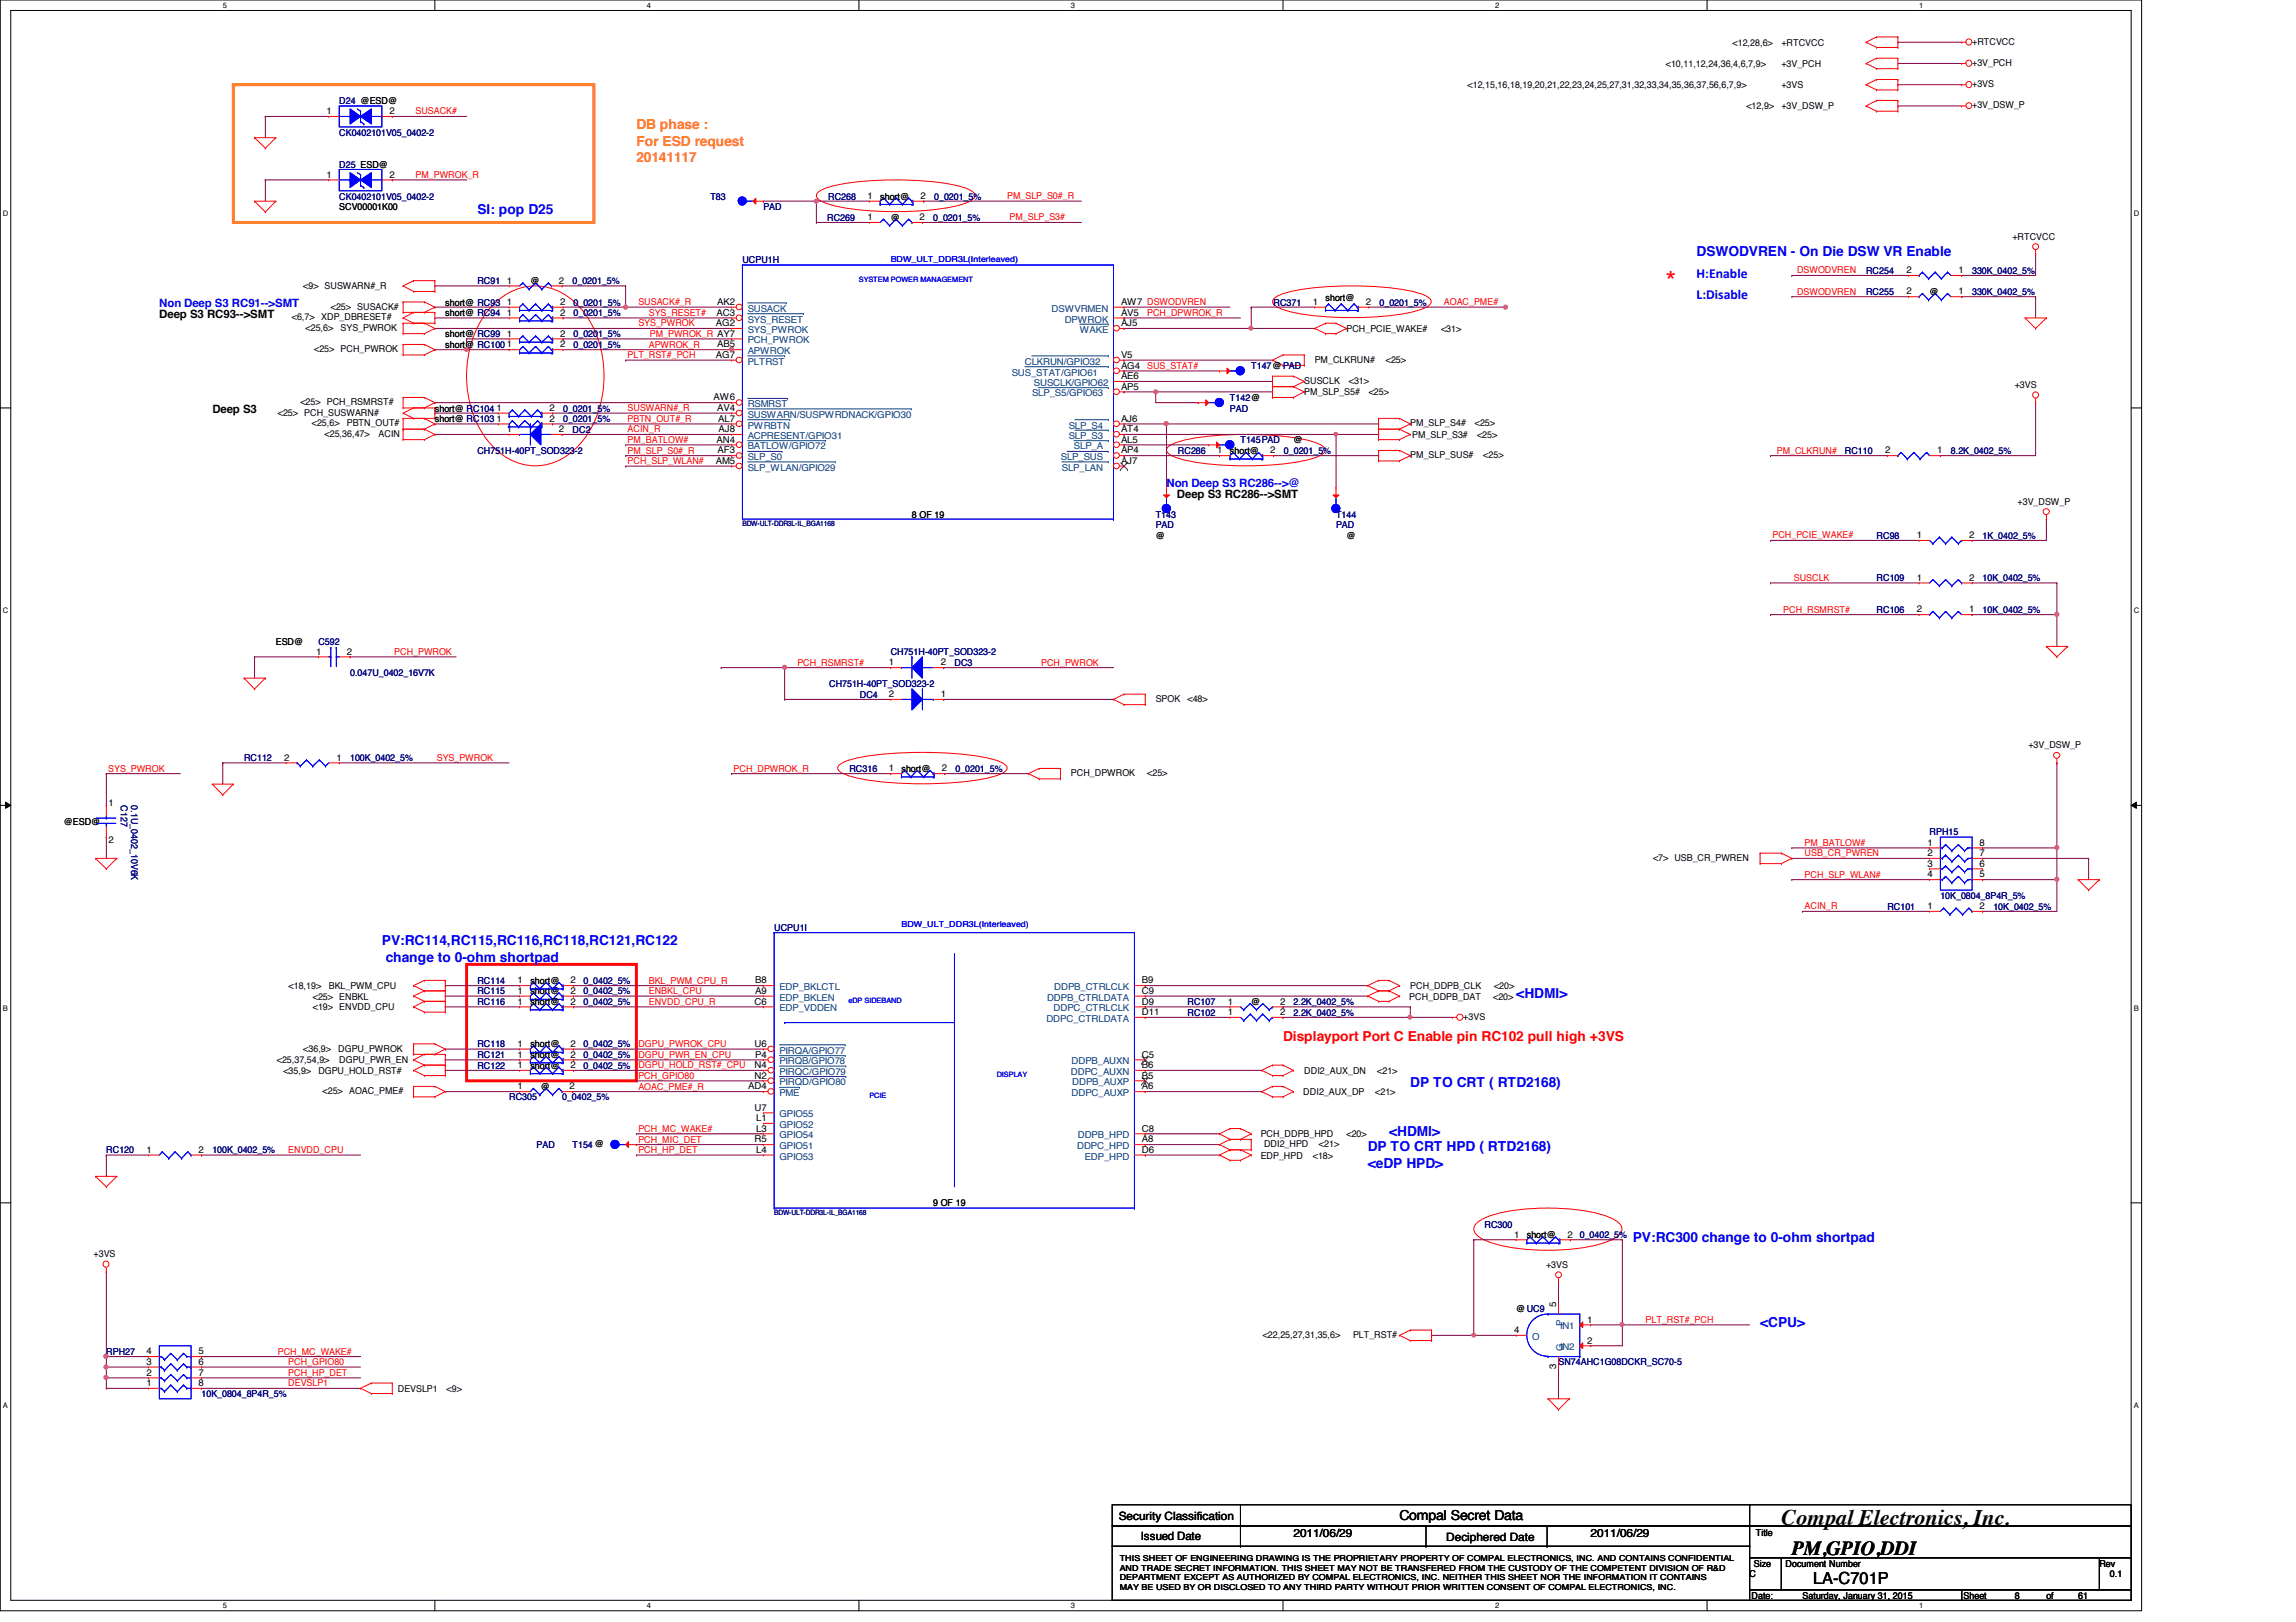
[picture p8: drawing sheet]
<svg xmlns="http://www.w3.org/2000/svg" width="297mm" height="210mm" viewBox="0 0 297 210" stroke-linecap="round" stroke-linejoin="round" font-family="sans-serif">
<defs><g id="words">
<text font-size="2.9" x="230.5" y="197.4">Compal Electronics, Inc.</text>
<text font-size="2.7" fill="#f00" x="215.3" y="36.6">*</text>
<text font-size="2.6" x="231.8" y="201.2">PM,GPIO,DDI</text>
<text font-size="2.2" x="234.6" y="205">LA-C701P</text>
<g font-size="1.8" fill="#ff8000">
<text x="82.3" y="16.7">DB phase :</text>
<text x="82.3" y="18.8">For ESD request</text>
<text x="82.3" y="21">20141117</text>
</g>
<g font-size="1.8" fill="#00f">
<text x="61.8" y="27.7">SI: pop D25</text>
<text x="219.5" y="33.2">DSWODVREN - On Die DSW VR Enable</text>
<text x="219.5" y="36">H:Enable</text>
<text x="219.5" y="38.7">L:Disable</text>
<text x="49.4" y="122.3">PV:RC114,RC115,RC116,RC118,RC121,RC122</text>
<text x="49.9" y="124.5">change to 0-ohm shortpad</text>
<text x="196.2" y="129.2">&lt;HDMI&gt;</text>
<text x="182.5" y="140.7">DP TO CRT ( RTD2168)</text>
<text x="176.9" y="148.9">DP TO CRT HPD ( RTD2168)</text>
<text x="179.7" y="147">&lt;HDMI&gt;</text>
<text x="176.9" y="151.1">&lt;eDP HPD&gt;</text>
<text x="211.2" y="160.7">PV:RC300 change to 0-ohm shortpad</text>
<text x="227.7" y="171.7">&lt;CPU&gt;</text>
</g>
<text font-size="1.8" fill="#f00" x="166" y="134.7">Displayport Port C Enable pin RC102 pull high +3VS</text>
<text font-size="1.8" x="181.1" y="196.8">Compal Secret Data</text>
<g font-size="1.5">
<text x="20.6" y="41.1">Deep S3 RC93--&gt;SMT</text>
<text x="27.5" y="53.5">Deep S3</text>
<text x="152.3" y="64.4">Deep S3 RC286--&gt;SMT</text>
<text x="144.7" y="196.6">Security Classification</text>
<text x="147.6" y="199.3">Issued Date</text>
<text x="167.3" y="198.8">2011/06/29</text>
<text x="187.1" y="199.4">Deciphered Date</text>
<text x="205.8" y="198.8">2011/06/29</text>
</g>
<g font-size="1.5" fill="#00f">
<text x="20.6" y="39.8">Non Deep S3 RC91--&gt;SMT</text>
<text x="150.9" y="63.1">Non Deep S3 RC286--&gt;@</text>
</g>
<g font-size="1.2">
<text x="224.2" y="5.9">&lt;12,28,6&gt;</text>
<text x="230.5" y="5.9">+RTCVCC</text>
<text x="255.1" y="5.8">+RTCVCC</text>
<text x="189.9" y="11.4">&lt;12,15,16,18,19,20,21,22,23,24,25,27,31,32,33,34,35,36,37,56,6,7,9&gt;</text>
<text x="215.5" y="8.7">&lt;10,11,12,24,36,4,6,7,9&gt;</text>
<text x="230.5" y="8.7">+3V_PCH</text>
<text x="230.5" y="11.4">+3VS</text>
<text x="255.1" y="8.6">+3V_PCH</text>
<text x="255.1" y="11.3">+3VS</text>
<text x="42.2" y="14.8">1</text>
<text x="50.4" y="14.8">2</text>
<text x="225.9" y="14.1">&lt;12,9&gt;</text>
<text x="230.5" y="14.1">+3V_DSW_P</text>
<text x="255.1" y="14">+3V_DSW_P</text>
<text x="42.2" y="23">1</text>
<text x="50.4" y="23">2</text>
<text x="43.9" y="27.2">SCV00001K00</text>
<text x="112.2" y="28.5">1</text>
<text x="112.2" y="25.7">1</text>
<text x="113.9" y="25.8">short@</text>
<text x="115.2" y="28.6">@</text>
<text x="119" y="28.5">2</text>
<text x="119.1" y="25.7">2</text>
<text x="246.6" y="35.3">2</text>
<text x="253.4" y="35.3">1</text>
<text x="260.3" y="31">+RTCVCC</text>
<text x="37.8" y="41.4">&lt;6,7&gt; XDP_DBRESET#</text>
<text x="39.2" y="37.3">&lt;9&gt; SUSWARN#_R</text>
<text x="42.8" y="40.1">&lt;25&gt; SUSACK#</text>
<text x="57.6" y="39.5">short@ RC93</text>
<text x="57.6" y="40.9">short@ RC94</text>
<text x="65.6" y="39.5">1</text>
<text x="65.6" y="36.7">1</text>
<text x="65.6" y="40.9">1</text>
<text x="68.6" y="36.8">@</text>
<text x="72.3" y="36.7">2</text>
<text x="72.5" y="39.5">2</text>
<text x="72.5" y="40.9">2</text>
<text x="92.7" y="40.9">AC3</text>
<text x="92.8" y="39.5">AK2</text>
<text x="145" y="39.5">AW7 DSWODVREN</text>
<text x="145" y="40.9">AV5</text>
<text x="169.8" y="39.5">1</text>
<text x="171.5" y="39">short@</text>
<text x="176.7" y="39.5">2</text>
<text x="246.6" y="38.1">2</text>
<text x="249.6" y="38.1">@</text>
<text x="253.4" y="38.1">1</text>
<text x="39.5" y="42.8">&lt;25,6&gt;</text>
<text x="40.6" y="45.6">&lt;25&gt; PCH_PWROK</text>
<text x="44.1" y="42.8">SYS_PWROK</text>
<text x="57.6" y="45">short@ RC1001</text>
<text x="57.6" y="43.6">short@ RC99</text>
<text x="65.6" y="43.6">1</text>
<text x="72.5" y="45">2</text>
<text x="72.5" y="43.6">2</text>
<text x="92.6" y="46.3">AG7</text>
<text x="92.6" y="42.2">AG2</text>
<text x="92.8" y="45">AB5</text>
<text x="145" y="46.3">V5</text>
<text x="145" y="47.7">AG4</text>
<text x="145" y="42.2">AJ5</text>
<text x="170.1" y="46.9">PM_CLKRUN#</text>
<text x="174.2" y="43">PCH_PCIE_WAKE#</text>
<text x="179.3" y="46.9">&lt;25&gt;</text>
<text x="186.4" y="43">&lt;31&gt;</text>
<text x="35.9" y="53.8">&lt;25&gt; PCH_SUSWARN#</text>
<text x="38.9" y="52.4">&lt;25&gt; PCH_RSMRST#</text>
<text x="56.3" y="53.3">short@ RC104</text>
<text x="64.2" y="53.2">1</text>
<text x="71.1" y="53.2">2</text>
<text x="92.3" y="51.8">AW6</text>
<text x="92.8" y="53.2">AV4</text>
<text x="145" y="50.4">AP5</text>
<text x="145" y="49.1">AE6</text>
<text x="168.7" y="51.1">PM_SLP_S5#</text>
<text x="168.7" y="49.7">SUSCLK</text>
<text x="174.5" y="49.7">&lt;31&gt;</text>
<text x="177.1" y="51.1">&lt;25&gt;</text>
<text x="260.6" y="50.2">+3VS</text>
<text x="40.3" y="55.2">&lt;25,6&gt;</text>
<text x="42" y="56.6">&lt;25,36,47&gt;</text>
<text x="44.9" y="55.2">PBTN_OUT#</text>
<text x="49" y="56.6">ACIN</text>
<text x="56.3" y="54.6">short@ RC103</text>
<text x="64.2" y="54.6">1</text>
<text x="65.6" y="55.9">1</text>
<text x="71.1" y="54.6">2</text>
<text x="72.3" y="55.9">2</text>
<text x="92.7" y="57.3">AN4</text>
<text x="92.8" y="58.7">AF3</text>
<text x="92.9" y="54.6">AL7</text>
<text x="93" y="55.9">AJ8</text>
<text x="145" y="57.3">AL5</text>
<text x="145" y="58.7">AP4</text>
<text x="145" y="55.9">AT4</text>
<text x="145" y="54.6">AJ6</text>
<text x="157.5" y="58.7">1</text>
<text x="159.1" y="58.7">short@</text>
<text x="164.3" y="58.7">2</text>
<text x="167.3" y="57.4">@</text>
<text x="182.5" y="59.3">PM_SLP_SUS#</text>
<text x="182.5" y="55.2">PM_SLP_S4#</text>
<text x="182.7" y="56.7">PM_SLP_S3#</text>
<text x="190.8" y="55.2">&lt;25&gt;</text>
<text x="191.1" y="56.7">&lt;25&gt;</text>
<text x="191.9" y="59.3">&lt;25&gt;</text>
<text x="243.9" y="58.7">2</text>
<text x="250.6" y="58.7">1</text>
<text x="92.6" y="60">AM5</text>
<text x="145" y="60">AJ7</text>
<text x="261" y="65.3">+3V_DSW_P</text>
<text x="118" y="67">8 OF 19</text>
<text x="149.5" y="69.7">@</text>
<text x="174.2" y="69.7">@</text>
<text x="248" y="69.6">1</text>
<text x="254.8" y="69.6">2</text>
<text x="248" y="75.1">1</text>
<text x="254.8" y="75.1">2</text>
<text x="35.7" y="83.4">ESD@</text>
<text x="248" y="79.2">2</text>
<text x="254.8" y="79.2">1</text>
<text x="40.9" y="84.7">1</text>
<text x="44.9" y="84.7">2</text>
<text x="115" y="86.1">1</text>
<text x="121.7" y="86.1">2</text>
<text x="115" y="90.2">2</text>
<text x="121.7" y="90.2">1</text>
<text x="149.5" y="90.8">SPOK</text>
<text x="153.6" y="90.8">&lt;48&gt;</text>
<text x="36.8" y="98.4">2</text>
<text x="43.5" y="98.4">1</text>
<text x="115" y="99.8">1</text>
<text x="116.6" y="99.9">short@</text>
<text x="121.8" y="99.8">2</text>
<text x="138.6" y="100.4">PCH_DPWROK</text>
<text x="148.4" y="100.4">&lt;25&gt;</text>
<text x="262.4" y="96.9">+3V_DSW_P</text>
<text x="8.3" y="106.7">@ESD@</text>
<text x="14.1" y="104.4">1</text>
<text x="14.1" y="109.1">2</text>
<text x="213.9" y="111.4">&lt;7&gt; USB_CR_PWREN</text>
<text x="249.4" y="109.4">1</text>
<text x="249.4" y="110.8">2</text>
<text x="249.4" y="112.1">3</text>
<text x="249.4" y="113.5">4</text>
<text x="256.1" y="109.4">8</text>
<text x="256.1" y="110.8">7</text>
<text x="256.1" y="112.1">6</text>
<text x="256.1" y="113.5">5</text>
<text x="249.4" y="117.6">1</text>
<text x="256.1" y="117.6">2</text>
<text x="37.3" y="128">&lt;18,19&gt;</text>
<text x="40.5" y="130.7">&lt;19&gt; ENVDD_CPU</text>
<text x="40.5" y="129.4">&lt;25&gt; ENBKL</text>
<text x="42.5" y="128">BKL_PWM_CPU</text>
<text x="67" y="128.6">1</text>
<text x="67" y="130">1</text>
<text x="67" y="127.3">1</text>
<text x="68.6" y="128.7">short@</text>
<text x="68.6" y="130">short@</text>
<text x="68.6" y="127.3">short@</text>
<text x="73.8" y="128.6">2</text>
<text x="73.8" y="130">2</text>
<text x="73.8" y="127.3">2</text>
<text x="97.6" y="130">C6</text>
<text x="97.7" y="128.6">A9</text>
<text x="97.7" y="127.3">B8</text>
<text x="147.7" y="127.3">B9</text>
<text x="147.7" y="128.6">C9</text>
<text x="147.7" y="130">D9</text>
<text x="147.7" y="131.4">D11</text>
<text x="158.8" y="130">1</text>
<text x="158.8" y="131.4">1</text>
<text x="161.9" y="130">@</text>
<text x="165.6" y="130">2</text>
<text x="165.6" y="131.4">2</text>
<text x="182.3" y="129.4">PCH_DDPB_DAT</text>
<text x="182.5" y="128">PCH_DDPB_CLK</text>
<text x="189.3" y="132">+3VS</text>
<text x="193.2" y="129.4">&lt;20&gt;</text>
<text x="193.3" y="128">&lt;20&gt;</text>
<text x="35.8" y="137.6">&lt;25,37,54,9&gt;</text>
<text x="39.2" y="136.1">&lt;36,9&gt;</text>
<text x="43.8" y="136.1">DGPU_PWROK</text>
<text x="43.9" y="137.6">DGPU_PWR_EN</text>
<text x="67" y="136.9">1</text>
<text x="67" y="135.5">1</text>
<text x="68.6" y="136.9">short@</text>
<text x="68.6" y="135.6">short@</text>
<text x="73.8" y="136.9">2</text>
<text x="73.8" y="135.5">2</text>
<text x="97.6" y="135.5">U6</text>
<text x="97.7" y="136.9">P4</text>
<text x="147.7" y="136.9">C5</text>
<text x="36.7" y="139">&lt;35,9&gt;</text>
<text x="41.2" y="139">DGPU_HOLD_RST#</text>
<text x="41.7" y="141.6">&lt;25&gt; AOAC_PME#</text>
<text x="67" y="138.2">1</text>
<text x="67" y="141">1</text>
<text x="68.6" y="138.3">short@</text>
<text x="70" y="141">@</text>
<text x="73.7" y="141">2</text>
<text x="73.8" y="138.2">2</text>
<text x="96.8" y="141">AD4</text>
<text x="97.6" y="143.7">U7</text>
<text x="97.6" y="139.6">N2</text>
<text x="97.6" y="138.2">N4</text>
<text x="147.7" y="138.2">B6</text>
<text x="147.7" y="141">A6</text>
<text x="147.7" y="139.6">B5</text>
<text x="168.6" y="141.7">DDI2_AUX_DP</text>
<text x="168.7" y="139">DDI2_AUX_DN</text>
<text x="177.9" y="141.7">&lt;21&gt;</text>
<text x="178.2" y="139">&lt;21&gt;</text>
<text x="19" y="149.2">1</text>
<text x="25.7" y="149.2">2</text>
<text x="97.6" y="147.8">R5</text>
<text x="97.8" y="149.2">L4</text>
<text x="97.8" y="146.4">L3</text>
<text x="97.8" y="145.1">L1</text>
<text x="147.7" y="146.4">C8</text>
<text x="147.7" y="149.2">D6</text>
<text x="147.7" y="147.8">A8</text>
<text x="163.1" y="147.2">PCH_DDPB_HPD</text>
<text x="163.1" y="149.9">EDP_HPD</text>
<text x="163.5" y="148.4">DDI2_HPD</text>
<text x="169.8" y="149.9">&lt;18&gt;</text>
<text x="170.6" y="148.4">&lt;21&gt;</text>
<text x="174.2" y="147.2">&lt;20&gt;</text>
<text x="120.7" y="156.1">9 OF 19</text>
<text x="195.9" y="160.1">1</text>
<text x="197.5" y="160.2">short@</text>
<text x="202.8" y="160.1">2</text>
<text x="12.1" y="162.7">+3VS</text>
<text x="200" y="164.1">+3VS</text>
<text x="163.4" y="173.1">&lt;22,25,27,31,35,6&gt;</text>
<text x="175" y="173.1">PLT_RST#</text>
<text x="195.9" y="172.5">4</text>
<text x="196.2" y="169.8">@UC9</text>
<text x="201.3" y="169.1" transform="rotate(-90 201.3 169.1)">5</text>
<text x="205.4" y="171.2">1</text>
<text x="205.4" y="173.9">2</text>
<text x="19" y="179.4">1</text>
<text x="19" y="178">2</text>
<text x="19" y="176.6">3</text>
<text x="19" y="175.3">4</text>
<text x="25.7" y="179.4">8</text>
<text x="25.7" y="178">7</text>
<text x="25.7" y="176.6">6</text>
<text x="25.7" y="175.3">5</text>
<text x="201.3" y="177.2" transform="rotate(-90 201.3 177.2)">3</text>
<text x="51.5" y="180.1">DEVSLP1</text>
<text x="57.8" y="180.1">&lt;9&gt;</text>
<text x="226.9" y="202.7">Size</text>
<text x="227.2" y="198.8">Title</text>
<text x="231" y="202.7">Document Number</text>
<text x="271.6" y="202.7">Rev</text>
<text x="226.4" y="204.1">C</text>
<text x="226.6" y="206.9">Date:</text>
<text x="233.2" y="206.9">Saturday, January 31, 2015</text>
<text x="254" y="206.9">Sheet</text>
<text x="260.6" y="206.9">8</text>
<text x="264.7" y="206.9">of</text>
<text x="268.9" y="206.9">61</text>
<text x="273" y="204.1">0.1</text>
</g>
<g font-size="1.2" fill="#000080">
<text x="43.9" y="13.5">D24 @ESD@</text>
<text x="43.9" y="17.6">CK0402101V05_0402-2</text>
<text x="43.9" y="21.7">D25 ESD@</text>
<text x="43.9" y="25.8">CK0402101V05_0402-2</text>
<text x="91.9" y="25.8">T83</text>
<text x="98.8" y="27.2">PAD</text>
<text x="107" y="28.6">RC269</text>
<text x="107.1" y="25.8">RC268</text>
<text x="120.7" y="28.6">0_0201_5%</text>
<text x="120.9" y="25.8">0_0201_5%</text>
<text x="96.1" y="34">UCPU1H</text>
<text x="241.4" y="35.4">RC254</text>
<text x="255.1" y="35.4">330K_0402_5%</text>
<text x="61.8" y="36.8">RC91</text>
<text x="74.1" y="36.8">0_0201_5%</text>
<text x="74.2" y="39.5">0_0201_5%</text>
<text x="74.2" y="40.9">0_0201_5%</text>
<text x="164.8" y="39.5">RC371</text>
<text x="178.5" y="39.5">0_0201_5%</text>
<text x="241.4" y="38.1">RC255</text>
<text x="255.1" y="38.1">330K_0402_5%</text>
<text x="74.2" y="45">0_0201_5%</text>
<text x="74.2" y="43.6">0_0201_5%</text>
<text x="161.9" y="47.8">T147@PAD</text>
<text x="72.9" y="53.3">0_0201_5%</text>
<text x="159.1" y="51.9">T142@</text>
<text x="159.1" y="53.3">PAD</text>
<text x="61.8" y="58.7">CH751H-40PT_SOD323-2</text>
<text x="72.9" y="54.6">0_0201_5%</text>
<text x="74.1" y="56">DC2</text>
<text x="152.4" y="58.7">RC286</text>
<text x="160.5" y="57.4">T145PAD</text>
<text x="166.1" y="58.7">0_0201_5%</text>
<text x="238.7" y="58.7">RC110</text>
<text x="252.4" y="58.7">8.2K_0402_5%</text>
<text x="149.5" y="67">T143</text>
<text x="149.5" y="68.3">PAD</text>
<text x="172.8" y="67">T144</text>
<text x="172.8" y="68.3">PAD</text>
<text x="242.8" y="69.7">RC98</text>
<text x="256.5" y="69.7">1K_0402_5%</text>
<text x="242.8" y="75.2">RC109</text>
<text x="256.5" y="75.2">10K_0402_5%</text>
<text x="41.2" y="83.4">C592</text>
<text x="242.8" y="79.3">RC106</text>
<text x="256.5" y="79.3">10K_0402_5%</text>
<text x="45.3" y="87.5">0.047U_0402_16V7K</text>
<text x="107.3" y="88.9">CH751H-40PT_SOD323-2</text>
<text x="115.2" y="84.8">CH751H-40PT_SOD323-2</text>
<text x="123.5" y="86.1">DC3</text>
<text x="111.2" y="90.3">DC4</text>
<text x="31.6" y="98.5">RC112</text>
<text x="45.3" y="98.5">100K_0402_5%</text>
<text x="109.9" y="99.9">RC316</text>
<text x="123.6" y="99.9">0_0201_5%</text>
<text x="15.6" y="104.2" transform="rotate(90 15.6 104.2)">C127</text>
<text x="17" y="104.2" transform="rotate(90 17 104.2)">0.1U_0402_10V6K</text>
<text x="249.6" y="108.1">RPH15</text>
<text x="244.2" y="117.7">RC101</text>
<text x="251" y="116.3">10K_0804_8P4R_5%</text>
<text x="257.9" y="117.7">10K_0402_5%</text>
<text x="100.2" y="120.4">UCPU1I</text>
<text x="61.8" y="128.7">RC115</text>
<text x="61.8" y="130">RC116</text>
<text x="61.8" y="127.3">RC114</text>
<text x="75.5" y="128.7">0_0402_5%</text>
<text x="75.5" y="130">0_0402_5%</text>
<text x="75.5" y="127.3">0_0402_5%</text>
<text x="153.6" y="130">RC107</text>
<text x="153.6" y="131.4">RC102</text>
<text x="167.3" y="130">2.2K_0402_5%</text>
<text x="167.3" y="131.4">2.2K_0402_5%</text>
<text x="61.8" y="136.9">RC121</text>
<text x="61.8" y="135.6">RC118</text>
<text x="75.5" y="136.9">0_0402_5%</text>
<text x="75.5" y="135.6">0_0402_5%</text>
<text x="61.8" y="138.3">RC122</text>
<text x="65.9" y="142.4">RC305</text>
<text x="72.7" y="142.4">0_0402_5%</text>
<text x="75.5" y="138.3">0_0402_5%</text>
<text x="13.8" y="149.3">RC120</text>
<text x="27.5" y="149.3">100K_0402_5%</text>
<text x="69.4" y="148.6">PAD</text>
<text x="74.1" y="148.6">T154 @</text>
<text x="192.1" y="158.9">RC300</text>
<text x="204.4" y="160.2">0_0402_5%</text>
<text x="13.8" y="175.3">RPH27</text>
<text x="201.6" y="176.7">SN74AHC1G08DCKR_SC70-5</text>
<text x="26.1" y="180.8">10K_0804_8P4R_5%</text>
</g>
<g font-size="1.2" fill="#f00">
<text x="53.8" y="14.8">SUSACK#</text>
<text x="53.8" y="23">PM_PWROK_R</text>
<text x="130.3" y="25.8">PM_SLP_S0#_R</text>
<text x="130.6" y="28.5">PM_SLP_S3#</text>
<text x="232.5" y="35.4">DSWODVREN</text>
<text x="82.6" y="39.5">SUSACK#_R</text>
<text x="83.9" y="40.9">SYS_RESET#</text>
<text x="148.4" y="40.9">PCH_DPWROK_R</text>
<text x="186.8" y="39.5">AOAC_PME#</text>
<text x="232.5" y="38.1">DSWODVREN</text>
<text x="81.2" y="46.4">PLT_RST#_PCH</text>
<text x="82.6" y="42.2">SYS_PWROK</text>
<text x="83.9" y="45">APWROK_R</text>
<text x="84.1" y="43.6">PM_PWROK_R AY7</text>
<text x="148.4" y="47.8">SUS_STAT#</text>
<text x="81.2" y="53.2">SUSWARN#_R</text>
<text x="81.2" y="54.6">PBTN_OUT#_R</text>
<text x="81.2" y="57.3">PM_BATLOW#</text>
<text x="81.2" y="58.7">PM_SLP_S0#_R</text>
<text x="81.2" y="56">ACIN_R</text>
<text x="229.9" y="58.7">PM_CLKRUN#</text>
<text x="81.2" y="60.1">PCH_SLP_WLAN#</text>
<text x="229.3" y="69.7">PCH_PCIE_WAKE#</text>
<text x="232.1" y="75.2">SUSCLK</text>
<text x="230.7" y="79.3">PCH_RSMRST#</text>
<text x="51" y="84.8">PCH_PWROK</text>
<text x="103.2" y="86.1">PCH_RSMRST#</text>
<text x="134.7" y="86.1">PCH_PWROK</text>
<text x="14" y="99.9">SYS_PWROK</text>
<text x="56.5" y="98.5">SYS_PWROK</text>
<text x="94.9" y="99.9">PCH_DPWROK_R</text>
<text x="233.5" y="110.8">USB_CR_PWREN</text>
<text x="233.5" y="109.5">PM_BATLOW#</text>
<text x="233.5" y="113.6">PCH_SLP_WLAN#</text>
<text x="233.5" y="117.7">ACIN_R</text>
<text x="83.9" y="127.3">BKL_PWM_CPU_R</text>
<text x="83.9" y="128.7">ENBKL_CPU</text>
<text x="83.9" y="130">ENVDD_CPU_R</text>
<text x="82.6" y="136.9">DGPU_PWR_EN_CPU</text>
<text x="82.6" y="135.5">DGPU_PWROK_CPU</text>
<text x="82.6" y="138.3">DGPU_HOLD_RST#_CPU</text>
<text x="82.6" y="139.6">PCH_GPIO80</text>
<text x="82.6" y="141">AOAC_PME#_R</text>
<text x="37.3" y="149.2">ENVDD_CPU</text>
<text x="82.6" y="146.5">PCH_MC_WAKE#</text>
<text x="82.6" y="149.2">PCH_HP_DET</text>
<text x="82.6" y="147.9">PCH_MIC_DET</text>
<text x="212.9" y="171.2">PLT_RST#_PCH</text>
<text x="35.9" y="175.3">PCH_MC_WAKE#</text>
<text x="37.3" y="178.1">PCH_HP_DET</text>
<text x="37.3" y="176.7">PCH_GPIO80</text>
<text x="37.3" y="179.4">DEVSLP1</text>
</g>
<g font-size="1.2" fill="#004080">
<text x="96.7" y="40.3">SUSACK</text>
<text x="96.7" y="41.7">SYS_RESET</text>
<text x="136.1" y="40.3">DSWVRMEN</text>
<text x="137.7" y="41.7">DPWROK</text>
<text x="96.7" y="44.4">PCH_PWROK</text>
<text x="96.7" y="47.2">PLTRST</text>
<text x="96.7" y="45.8">APWROK</text>
<text x="96.7" y="43.1">SYS_PWROK</text>
<text x="132.6" y="47.2">CLKRUN/GPIO32</text>
<text x="139.7" y="43.1">WAKE</text>
<text x="96.7" y="52.7">RSMRST</text>
<text x="130.9" y="48.6">SUS_STAT/GPIO61</text>
<text x="133.5" y="51.3">SLP_S5/GPIO63</text>
<text x="133.8" y="50">SUSCLK/GPIO62</text>
<text x="96.7" y="59.6">SLP_S0</text>
<text x="96.7" y="54.1">SUSWARN/SUSPWRDNACK/GPIO30</text>
<text x="96.7" y="55.5">PWRBTN</text>
<text x="96.7" y="58.2">BATLOW/GPIO72</text>
<text x="96.7" y="56.8">ACPRESENT/GPIO31</text>
<text x="137.2" y="59.6">SLP_SUS</text>
<text x="138.3" y="56.8">SLP_S3</text>
<text x="138.3" y="55.5">SLP_S4</text>
<text x="138.9" y="58.2">SLP_A</text>
<text x="96.7" y="60.9">SLP_WLAN/GPIO29</text>
<text x="137.4" y="60.9">SLP_LAN</text>
<text x="100.8" y="129.5">EDP_BKLEN</text>
<text x="100.8" y="130.9">EDP_VDDEN</text>
<text x="100.8" y="128.1">EDP_BKLCTL</text>
<text x="135.5" y="129.5">DDPB_CTRLDATA</text>
<text x="136.3" y="130.9">DDPC_CTRLCLK</text>
<text x="136.4" y="128.1">DDPB_CTRLCLK</text>
<text x="100.8" y="136.4">PIRQA/GPIO77</text>
<text x="100.8" y="137.8">PIRQB/GPIO78</text>
<text x="135.4" y="132.2">DDPC_CTRLDATA</text>
<text x="138.6" y="137.8">DDPB_AUXN</text>
<text x="100.8" y="141.9">PME</text>
<text x="100.8" y="140.5">PIRQD/GPIO80</text>
<text x="100.8" y="139.1">PIRQC/GPIO79</text>
<text x="138.6" y="139.1">DDPC_AUXN</text>
<text x="138.6" y="141.9">DDPC_AUXP</text>
<text x="138.7" y="140.5">DDPB_AUXP</text>
<text x="100.8" y="148.7">GPIO51</text>
<text x="100.8" y="147.3">GPIO54</text>
<text x="100.8" y="146">GPIO52</text>
<text x="100.8" y="144.6">GPIO55</text>
<text x="139.4" y="148.7">DDPC_HPD</text>
<text x="139.4" y="147.3">DDPB_HPD</text>
<text x="100.8" y="150.1">GPIO53</text>
<text x="140.3" y="150.1">EDP_HPD</text>
<text x="198.2" y="173.4">O</text>
<text x="201.8" y="172">IN1</text>
<text x="202.2" y="171.6" transform="rotate(-90 202.2 171.6)">P</text>
<text x="201.8" y="174.8">IN2</text>
<text x="202.2" y="174.9" transform="rotate(-90 202.2 174.9)">G</text>
</g>
<g font-size="1.1" fill="#00f">
<text x="115.2" y="33.9">BDW_ULT_DDR3L(Interleaved)</text>
<text x="116.6" y="120">BDW_ULT_DDR3L(Interleaved)</text>
</g>
<g font-size="1.1">
<text x="144.9" y="202">THIS SHEET OF ENGINEERING DRAWING IS THE PROPRIETARY PROPERTY OF COMPAL ELECTRONICS, INC. AND CONTAINS CONFIDENTIAL</text>
<text x="144.9" y="203.2">AND TRADE SECRET INFORMATION. THIS SHEET MAY NOT BE TRANSFERED FROM THE CUSTODY OF THE COMPETENT DIVISION OF R&amp;D</text>
<text x="144.9" y="204.5">DEPARTMENT EXCEPT AS AUTHORIZED BY COMPAL ELECTRONICS, INC. NEITHER THIS SHEET NOR THE INFORMATION IT CONTAINS</text>
<text x="144.9" y="205.7">MAY BE USED BY OR DISCLOSED TO ANY THIRD PARTY WITHOUT PRIOR WRITTEN CONSENT OF COMPAL ELECTRONICS, INC.</text>
</g>
<g font-size="1">
<text x="28.8" y="1">5</text>
<text x="83.7" y="1">4</text>
<text x="138.6" y="1">3</text>
<text x="193.4" y="1">2</text>
<text x="248.3" y="1">1</text>
<text x=".4" y="27.9">D</text>
<text x="276.1" y="27.9">D</text>
<text x=".4" y="79.4">C</text>
<text x="276.1" y="79.4">C</text>
<text x=".4" y="130.8">B</text>
<text x="276.1" y="130.8">B</text>
<text x=".4" y="182.2">A</text>
<text x="276.1" y="182.2">A</text>
<text x="28.8" y="208.1">5</text>
<text x="83.7" y="208.1">4</text>
<text x="138.6" y="208.1">3</text>
<text x="193.4" y="208.1">2</text>
<text x="248.3" y="208.1">1</text>
</g>
<g font-size=".9" fill="#00f">
<text x="111.1" y="36.5">SYSTEM POWER MANAGEMENT</text>
<text x="109.8" y="129.8">eDP SIDEBAND</text>
<text x="112.5" y="142.1">PCIE</text>
<text x="128.9" y="139.4">DISPLAY</text>
</g>
<g font-size=".9" fill="#000080">
<text x="96.1" y="68">BDW-ULT-DDR3L-IL_BGA1168</text>
<text x="100.2" y="157.2">BDW-ULT-DDR3L-IL_BGA1168</text>
</g>
</g></defs>
<path d="M0 0h277.1v208.4h-277.1zM1.4 1.4h274.3v205.7h-274.3z" fill="none" stroke="#000" stroke-width=".13"/>
<g fill="#fff">
<path d="M28.8 .1h.6v1.1h-.6z"/>
<path d="M28.8 207.2h.6v1.1h-.6z"/>
</g>
<path d="M56.3 0v1.4M56.3 207.1v1.3" fill="none" stroke="#000" stroke-width=".13"/>
<g fill="#fff">
<path d="M83.7 .1h.5v1.1h-.5z"/>
<path d="M83.7 207.2h.5v1.1h-.5z"/>
</g>
<path d="M111.1 0v1.4M111.1 207.1v1.3" fill="none" stroke="#000" stroke-width=".13"/>
<g fill="#fff">
<path d="M138.6 .1h.5v1.1h-.5z"/>
<path d="M138.6 207.2h.5v1.1h-.5z"/>
</g>
<path d="M166 0v1.4M166 207.1v1.3" fill="none" stroke="#000" stroke-width=".13"/>
<g fill="#fff">
<path d="M193.4 .1h.6v1.1h-.6z"/>
<path d="M193.4 207.2h.6v1.1h-.6z"/>
</g>
<path d="M220.8 0v1.4M220.8 207.1v1.3" fill="none" stroke="#000" stroke-width=".13"/>
<g fill="#fff">
<path d="M248.3 .1h.5v1.1h-.5z"/>
<path d="M248.3 207.2h.5v1.1h-.5z"/>
<path d="M.4 27.1h.7v1.1h-.7z"/>
<path d="M276.1 27.1h.7v1.1h-.7z"/>
<path d="M.4 78.5h.7v1.1h-.7z"/>
<path d="M276.1 78.5h.7v1.1h-.7z"/>
</g>
<path d="M0 52.8h1.4M275.7 52.8h1.4" fill="none" stroke="#000" stroke-width=".13"/>
<g fill="#fff">
<path d="M.4 129.9h.6v1.1h-.6z"/>
<path d="M276.1 129.9h.6v1.1h-.6z"/>
</g>
<path d="M0 104.2h1.4M.7 103.8l.7 .4-.7 .4zM275.7 104.2l.7-.4v.8zM275.7 104.2h1.4" fill="none" stroke="#000" stroke-width=".13"/>
<path d="M.7 103.8l.7 .4-.7 .4zM275.7 104.2l.7-.4v.8z" fill="#000"/>
<g fill="#fff">
<path d="M.4 181.4h.6v1.1h-.6z"/>
<path d="M276.1 181.4h.6v1.1h-.6z"/>
</g>
<path d="M0 155.7h1.4M275.7 155.7h1.4" fill="none" stroke="#000" stroke-width=".13"/>
<path d="M30.2 11h46.6v17.8h-46.6z" fill="none" stroke="#ff8000" stroke-width=".38"/>
<path d="M64.2 39.1a7.2 7.2 0 0 1 10.1 0 13.6 13.6 0 0 1 3.6 12.4 11.2 11.2 0 0 1-5.4 8 7.1 7.1 0 0 1-8.3-1.3 13.7 13.7 0 0 1-3.2-13.8 11.9 11.9 0 0 1 3.2-5.3zM105.7 25a4.5 4.5 0 0 1 2.4-1 43.8 43.8 0 0 1 15.5 0 4.6 4.6 0 0 1 2.4 1l.1 .3-.1 .3a4.6 4.6 0 0 1-2.4 1.1 42.4 42.4 0 0 1-15.5 0 4.5 4.5 0 0 1-2.4-1.1l-.1-.3zM164.7 38.7a4.5 4.5 0 0 1 2.4-1 43.8 43.8 0 0 1 15.5 0 4.6 4.6 0 0 1 2.5 1l.1 .3-.1 .3a4.6 4.6 0 0 1-2.5 1.1 42.4 42.4 0 0 1-15.5 0 4.5 4.5 0 0 1-2.4-1.1l-.1-.3zM151 57.9a4.5 4.5 0 0 1 2.4-1 43.8 43.8 0 0 1 15.5 0 4.6 4.6 0 0 1 2.4 1l.1 .4-.1 .2a4.7 4.7 0 0 1-2.4 1.1 42.8 42.8 0 0 1-15.5 0 4.6 4.6 0 0 1-2.4-1.1l-.1-.2zM108.5 99.1a5 5 0 0 1 2.5-1 50 50 0 0 1 16.6 0 5 5 0 0 1 2.6 1l.1 .3-.1 .3a5.2 5.2 0 0 1-2.6 1 48.8 48.8 0 0 1-16.6 0 5.1 5.1 0 0 1-2.5-1l-.1-.3zM191.1 158.3a10.2 10.2 0 0 1 5.1-1.7 29.6 29.6 0 0 1 11.3 .7 3.9 3.9 0 0 1 2.2 1.3 1.21 1.21 0 0 1-.8 1.6 15 15 0 0 1-5.9 1.5 27.4 27.4 0 0 1-10-.8 3.9 3.9 0 0 1-2.2-1.4l-.1-.5 .1-.4z" fill="none" stroke="#f00" stroke-width=".13"/>
<path d="M60.4 124.8h21.9v15.1h-21.9z" fill="none" stroke="#f00" stroke-width=".38"/>
<g fill="none" stroke="#800040" stroke-width=".13">
<path d="M56.3 37h.1M56.3 37h9.6M72.7 37h.1M72.7 37h8.2M80.9 39.8h.1M80.9 39.8h13.8M56.3 54.9h.1M56.3 56.2h.1M56.3 54.9h8.2M56.3 56.2h9.6M60.4 45.3h.1M60.4 45.3h5.5"/>
<path d="M71.5 54.9h.1M71.5 54.9h23.2M72.9 43.9h.1M72.9 43.9h21.8M80.9 57.6h.1M80.9 57.6h13.8M229.1 69.9h.1M229.1 79.5h.1M229.1 69.9h19.2M229.1 79.5h19.2M255.1 79.5h.1M255.1 79.5h11"/>
<path d="M266.1 79.5h.1M266.1 79.5v4.2"/>
</g>
<circle cx="60.4" cy="45.2" r=".26" fill="#f0f"/>
<circle cx="60.4" cy="45.2" r=".26" fill="none" stroke="#f0f" stroke-width=".13"/>
<g fill="none" stroke="#800040" stroke-width=".13">
<path d="M145.4 39.8h.1M145.4 39.8h13.7M56.3 52.1h.1M56.3 53.5h.1M56.3 53.5h8.2M56.3 52.1h38.4M71.5 53.5h.1M71.5 53.5h23.2M145.4 48h.1M145.4 48h12.4M161.9 42.5h.1M161.9 42.5h8.2"/>
<path d="M172.8 56.2h.1M172.8 56.2h5.5"/>
</g>
<circle cx="161.8" cy="42.5" r=".25" fill="#f0f"/>
<circle cx="161.8" cy="42.5" r=".25" fill="none" stroke="#f0f" stroke-width=".13"/>
<g fill="none" stroke="#800040" stroke-width=".13">
<path d="M80.9 46.6h.1M80.9 46.6h13.8M145.4 46.6h.1M145.4 46.6h19.2M251 59h.1M263.4 52.1h.1M263.4 52.1v6.9h-12.4M28.8 98.7h.1M28.8 98.7v2.8M28.8 98.7h8.2M43.9 98.7h.1M43.9 98.7h22"/>
<path d="M57.6 127.6h.1M57.6 128.9h.1M57.6 130.3h.1M57.6 127.6h9.6M57.6 128.9h9.6M57.6 130.3h9.6M74.2 127.6h.1M74.2 128.9h.1M74.2 130.3h.1M74.2 137.2h.1M74.2 138.5h.1M74.2 127.6h24.6"/>
<path d="M74.2 128.9h24.6M74.2 130.3h24.6M74.2 137.2h24.6M74.2 138.5h24.6M148.2 127.6h.1M148.2 128.9h.1M148.2 127.6h28.7M148.2 128.9h28.7M148.2 146.7h.1M148.2 149.5h.1M148.2 146.7h9.6M148.2 149.5h9.6"/>
<path d="M13.8 164.6h.1M13.8 176.9h.1M13.8 164.6v11M13.8 176.9v1.4M13.8 176.9h5.4M26.1 178.3h.1M26.1 178.3h20.5"/>
</g>
<circle cx="13.7" cy="178.3" r=".26" fill="#f0f"/>
<circle cx="13.7" cy="178.3" r=".26" fill="none" stroke="#f0f" stroke-width=".13"/>
<circle cx="13.7" cy="176.9" r=".26" fill="#f0f"/>
<circle cx="13.7" cy="176.9" r=".26" fill="none" stroke="#f0f" stroke-width=".13"/>
<g fill="none" stroke="#800040" stroke-width=".13">
<path d="M98.8 26h.1M98.8 26h13.7M105.6 26h.1M105.6 28.8h.1M105.6 28.8h6.9M105.6 26v2.8M119.3 28.8h.1M119.3 28.8h20.6M119.5 26h.1M119.5 26h20.4M231.8 38.4h.1M231.8 35.6h.1"/>
<path d="M231.8 38.4h15.1M231.8 35.6h15.1M253.8 38.4h.1M253.8 35.6h.1M253.8 38.4h9.6M263.4 38.4h.1M263.4 32.9h.1M263.4 32.9v2.7h-9.6M263.4 38.4v2.7M80.9 59h.1M80.9 59h13.8M145.4 41.1h.1"/>
<path d="M145.4 41.1h15.1M149.5 50.7h.1M149.5 50.7h15.1M80.9 60.3h.1M80.9 60.3h13.8M74.2 135.8h.1M74.2 135.8h24.6M13.8 149.5h.1M13.8 149.5h5.4M13.8 149.5v2.7M26.1 149.5h.1M26.1 149.5h20.5"/>
<path d="M82.3 146.7h.1M82.3 146.7h16.5M13.8 178.3h.1M13.8 178.3h5.4M26.1 176.9h.1M26.1 179.7h.1M26.1 176.9h20.5M26.1 179.7h20.5"/>
</g>
<circle cx="105.6" cy="26" r=".26" fill="#f0f"/>
<circle cx="105.6" cy="26" r=".26" fill="none" stroke="#f0f" stroke-width=".13"/>
<path d="M13.8 175.6h.1M13.8 175.6h5.4" fill="none" stroke="#800040" stroke-width=".13"/>
<circle cx="13.7" cy="175.5" r=".26" fill="#f0f"/>
<circle cx="13.7" cy="175.5" r=".26" fill="none" stroke="#f0f" stroke-width=".13"/>
<g fill="none" stroke="#800040" stroke-width=".13">
<path d="M72.9 39.8h.1M80.9 37h.1M80.9 37v2.8h-8M145.4 59h.1M145.4 59h12.4M150.9 54.9h.1M150.9 54.9h27.4M164.8 59h.1M164.8 59h13.5M255.1 69.9h.1M264.7 67.2h.1M264.7 67.2v2.7h-9.6"/>
<path d="M13.8 178.3h.1M13.8 178.3v1.4"/>
</g>
<circle cx="80.9" cy="39.8" r=".26" fill="#f0f"/>
<circle cx="80.9" cy="39.8" r=".26" fill="none" stroke="#f0f" stroke-width=".13"/>
<path d="M101.5 86.4h.1M101.5 86.4h13.7" fill="none" stroke="#800040" stroke-width=".13"/>
<circle cx="101.5" cy="86.4" r=".26" fill="#f0f"/>
<circle cx="101.5" cy="86.4" r=".26" fill="none" stroke="#f0f" stroke-width=".13"/>
<path d="M122.2 100.1h.1M122.2 100.1h10.8M203.2 160.4h.1M203.2 160.4h6.7M205.8 171.4h.1M209.9 160.4h.1M209.9 160.4v11h-4.1" fill="none" stroke="#800040" stroke-width=".13"/>
<circle cx="209.8" cy="171.4" r=".26" fill="#f0f"/>
<circle cx="209.8" cy="171.4" r=".26" fill="none" stroke="#f0f" stroke-width=".13"/>
<path d="M190.7 172.8h.1M190.7 172.8h5.5M201.6 165.9h.1M201.6 176.9h.1M201.6 165.9v2.8M201.6 176.9v4.1M205.8 174.2h.1M209.9 171.4h.1M209.9 171.4v2.8h-4.1" fill="none" stroke="#800040" stroke-width=".13"/>
<circle cx="190.7" cy="172.8" r=".25" fill="#f0f"/>
<circle cx="190.7" cy="172.8" r=".25" fill="none" stroke="#f0f" stroke-width=".13"/>
<path d="M266.1 98.7h.1M266.1 98.7v11M185.2 172.8h.1M190.7 160.4h.1M190.7 160.4h5.5M190.7 160.4v12.4h-5.5M209.9 171.4h.1M209.9 171.4h16.5" fill="none" stroke="#800040" stroke-width=".13"/>
<circle cx="266.1" cy="109.7" r=".26" fill="#f0f"/>
<circle cx="266.1" cy="109.7" r=".26" fill="none" stroke="#f0f" stroke-width=".13"/>
<path d="M56.3 45.3h.1M60.4 43.9h.1M60.4 43.9v1.4h-4.1M94.7 100.1h.1M94.7 100.1h20.5M13.8 179.7h.1M13.8 175.6h.1M13.8 179.7h5.4M13.8 175.6v1.3" fill="none" stroke="#800040" stroke-width=".13"/>
<circle cx="13.7" cy="175.5" r=".26" fill="#f0f"/>
<circle cx="13.7" cy="175.5" r=".26" fill="none" stroke="#f0f" stroke-width=".13"/>
<path d="M56.3 42.5h.1M56.3 42.5h38.4M150.9 54.9h.1M150.9 54.9v8.2M229.1 59h.1M229.1 59h15.1" fill="none" stroke="#800040" stroke-width=".13"/>
<circle cx="150.9" cy="54.8" r=".26" fill="#f0f"/>
<circle cx="150.9" cy="54.8" r=".26" fill="none" stroke="#f0f" stroke-width=".13"/>
<path d="M172.8 56.2h.1M172.8 56.2v6.9" fill="none" stroke="#800040" stroke-width=".13"/>
<path d="M172.6 56h.4l.1 .2-.1 .2h-.2h-.2z" fill-rule="evenodd" fill="#f0f"/>
<path d="M172.6 56h.4l.1 .2-.1 .2h-.2h-.2z" fill="none" stroke="#f0f" stroke-width=".13"/>
<path d="M149.5 50.7h.1M149.5 50.7v1.4" fill="none" stroke="#800040" stroke-width=".13"/>
<circle cx="149.5" cy="50.7" r=".26" fill="#f0f"/>
<circle cx="149.5" cy="50.7" r=".26" fill="none" stroke="#f0f" stroke-width=".13"/>
<g fill="none" stroke="#800040" stroke-width=".13">
<path d="M56.3 39.8h.1M56.3 39.8h9.6M60.4 43.9h.1M60.4 43.9h5.5M145.4 50.7h.1M145.4 57.6h.1M145.4 54.9h.1M145.4 56.2h.1M145.4 50.7h4.1M145.4 57.6h11M145.4 54.9h5.5M145.4 56.2h27.4"/>
<path d="M231.8 111.1h.1M231.8 111.1h17.8M233.2 117.9h.1M233.2 117.9h16.4M256.5 109.7h.1M256.5 117.9h.1M256.5 113.8h.1M256.5 109.7h9.6M256.5 113.8h9.6M266.1 109.7h.1M266.1 113.8h.1M266.1 109.7v8.2h-9.6"/>
<path d="M82.3 149.5h.1M82.3 148.1h.1M82.3 149.5h16.5M82.3 148.1h16.5"/>
</g>
<circle cx="266.1" cy="113.8" r=".26" fill="#f0f"/>
<circle cx="266.1" cy="113.8" r=".26" fill="none" stroke="#f0f" stroke-width=".13"/>
<g fill="none" stroke="#800040" stroke-width=".13">
<path d="M161.9 39.8h.1M161.9 39.8h8.2M161.9 39.8v2.7h-16.5M72.7 56.2h.1M72.7 56.2h22M145.4 42.5h.1M32.9 85h.1M32.9 85h8.3M32.9 85v2.8M45.3 85h.1M45.3 85h13.7M122.1 86.4h.1"/>
<path d="M122.1 86.4h22M231.8 109.7h.1M231.8 113.8h.1M231.8 109.7h17.8M231.8 113.8h17.8M256.5 111.1h.1M256.5 111.1h13.7M270.2 111.1h.1M270.2 111.1v2.7M82.3 139.9h.1M82.3 139.9h16.5M148.2 138.5h.1"/>
<path d="M148.2 138.5h15M182.5 131.7h.1M182.5 131.7h5.4M57.6 141.3h.1M57.6 141.3h9.6M74.1 141.3h.1M74.1 141.3h24.7M148.2 141.3h.1M148.2 148.1h.1M148.2 141.3h15M148.2 148.1h9.6"/>
</g>
<circle cx="182.4" cy="131.6" r=".25" fill="#f0f"/>
<circle cx="182.4" cy="131.6" r=".25" fill="none" stroke="#f0f" stroke-width=".13"/>
<g fill="none" stroke="#800040" stroke-width=".13">
<path d="M245.5 8.2h.1M245.5 11h.1M245.5 5.5h.1M245.5 13.7h.1M245.5 8.2h8.3M245.5 11h8.3M245.5 5.5h8.3M245.5 13.7h8.3M145.4 49.4h19.2M149.5 52.1h5.5M155 52.1h.1M164.6 49.4h.1"/>
<path d="M229.1 75.4h.1M229.1 75.4h19.2M255.1 75.4h11M266.1 75.4h.1M266.1 79.5h.1M266.1 75.4v4.1M93.3 86.4h.1M93.3 86.4h8.2M101.5 86.4h.1M101.5 90.5h.1M101.5 86.4v4.1M101.5 90.5h13.7"/>
<path d="M122.1 90.5h.1M122.1 90.5h22M148.2 131.7h.1M148.2 130.3h.1M148.2 131.7h10.9M148.2 130.3h10.9M166 130.3h.1M166 131.7h.1M166 130.3h16.5M182.5 130.3h.1M182.5 130.3v1.4h-16.5"/>
</g>
<circle cx="266.1" cy="79.5" r=".26" fill="#f0f"/>
<circle cx="266.1" cy="79.5" r=".26" fill="none" stroke="#f0f" stroke-width=".13"/>
<g fill="none" stroke="#800040" stroke-width=".13">
<path d="M34.3 15.1h.1M34.3 15.1h8.2M34.3 15.1v2.7M50.8 15.1h.1M50.8 15.1h9.6M34.3 23.3h.1M34.3 23.3h8.2M34.3 23.3v2.7M50.8 23.3h.1M50.8 23.3h9.6M177.1 39.8h17.7M194.8 39.8h.1"/>
<path d="M56.3 41.1h.1M56.3 41.1h9.6M72.9 41.1h.1M72.9 41.1h21.8M13.8 108.3h.1M13.8 100.1h.1M13.8 100.1v4.1M13.8 108.3v2.8M13.8 100.1h9.5M57.6 135.8h.1M57.6 137.2h.1M57.6 138.5h.1"/>
<path d="M57.6 135.8h9.6M57.6 137.2h9.6M57.6 138.5h9.6M26.1 175.6h.1M26.1 175.6h20.5"/>
</g>
<circle cx="194.8" cy="39.8" r=".26" fill="#f0f"/>
<circle cx="194.8" cy="39.8" r=".26" fill="none" stroke="#f0f" stroke-width=".13"/>
<path d="M72.9 45.3h21.8M94.7 45.3h.1" fill="none" stroke="#800040" stroke-width=".13"/>
<circle cx="94.7" cy="45.2" r=".26" fill="#f0f"/>
<circle cx="94.7" cy="45.2" r=".26" fill="none" stroke="#f0f" stroke-width=".13"/>
<g fill="none" stroke="#f00" stroke-width=".13">
<path d="M32.9 17.8h.1M32.9 17.8h2.8M32.9 17.8l1.4 1.4M34.3 19.2h.1M35.7 17.8h.1M35.7 17.8l-1.4 1.4M241.4 8.2h.1M241.4 11h.1M241.4 5.5h.1M241.4 13.7h.1M241.4 8.2l1.4 .7M241.4 11l1.4 .6"/>
<path d="M241.4 5.5l1.4 .6M241.4 13.7l1.4 .7M242.8 7.5h.1M242.8 8.9h.1M242.8 10.3h.1M242.8 11.6h.1M242.8 4.8h.1M242.8 6.1h.1M242.8 13h.1M242.8 14.4h.1M242.8 7.5l-1.4 .7M242.8 7.5h2.7"/>
<path d="M242.8 8.9h2.7M242.8 10.3l-1.4 .7M242.8 10.3h2.7M242.8 11.6h2.7M242.8 4.8l-1.4 .7M242.8 4.8h2.7M242.8 6.1h2.7M242.8 13l-1.4 .7M242.8 13h2.7M242.8 14.4h2.7M245.5 7.5h.1M245.5 8.9h.1"/>
<path d="M245.5 10.3h.1M245.5 11.6h.1M245.5 4.8h.1M245.5 6.1h.1M245.5 13h.1M245.5 14.4h.1M245.5 4.8v1.3M245.5 7.5v1.4M245.5 10.3v1.3M245.5 13v1.4M253.8 8.2h.1M253.8 11h.1"/>
<path d="M253.8 5.5h.1M253.8 13.7h.1M253.8 8.2h.5M253.8 11h.5M253.8 5.5h.5M253.8 13.7h.5M32.9 26h.1M32.9 26h2.8M32.9 26l1.4 1.4M34.3 27.4h.1M35.7 26h.1M35.7 26l-1.4 1.4"/>
<path d="M52.2 39.1h.1M52.2 37h.1M52.2 39.1h2.7M52.2 39.1v1.3M52.2 37l1.3 .7M53.5 37.7h.1M53.5 36.3h.1M53.5 37.7h2.8M53.5 36.3l-1.3 .7M53.5 36.3h2.8M54.9 39.1h.1M54.9 39.1l1.4 .7"/>
<path d="M56.3 39.8h.1M56.3 36.3h.1M56.3 37.7h.1M56.3 39.8l-1.4 .6M56.3 36.3v1.4M65.9 39.8h.1M65.9 37h.1M65.9 39.8h1.3M65.9 37h1.3M71.3 37h1.4M71.5 39.8h1.4M72.7 37h.1"/>
<path d="M72.9 39.8h.1M170.1 39.8h.1M170.1 39.8h1.4M175.7 39.8h1.4M177.1 39.8h.1M263.4 32.9h.1M263.4 32.3v.6M52.2 40.4h.1M52.2 56.9h.1M52.2 55.5h.1M52.2 54.1h.1M52.2 51.4h.1"/>
<path d="M52.2 52.8h.1M52.2 53.5h.1M52.2 45.9h.1M52.2 44.6h.1M52.2 43.2h.1M52.2 41.8h.1M52.2 41.1h.1M52.2 40.4h4.1M52.2 41.8v1.4M52.2 44.6v1.3M52.2 51.4v1.4M52.2 54.1v2.8"/>
<path d="M52.2 55.5h2.7M52.2 56.9h2.7M52.2 54.1h4.1M52.2 52.8h4.1M52.2 51.4h2.7M52.2 53.5l1.3 .6M52.2 44.6h2.7M52.2 45.9h2.7M52.2 41.8h4.1M52.2 43.2h2.7M52.2 41.1l1.3 .7M53.5 54.1h.1"/>
<path d="M53.5 52.8h.1M53.5 40.4h.1M53.5 41.8h.1M53.5 52.8l-1.3 .7M53.5 40.4l-1.3 .7M54.9 40.4h.1M54.9 55.5h.1M54.9 56.9h.1M54.9 54.1h.1M54.9 52.8h.1M54.9 51.4h.1M54.9 44.6h.1"/>
<path d="M54.9 45.9h.1M54.9 41.8h.1M54.9 43.2h.1M54.9 55.5l1.4 .7M54.9 54.1l1.4 .8M54.9 51.4l1.4 .7M54.9 44.6l1.4 .7M54.9 41.8l1.4 .7M56.3 56.2h.1M56.3 54.9h.1M56.3 52.1h.1M56.3 52.8h.1"/>
<path d="M56.3 54.1h.1M56.3 45.3h.1M56.3 42.5h.1M56.3 41.8h.1M56.3 40.4h.1M56.3 56.2l-1.4 .7M56.3 54.9l-1.4 .6M56.3 52.1l-1.4 .7M56.3 40.4v1.4M56.3 52.8v1.3M56.3 45.3l-1.4 .6M56.3 42.5l-1.4 .7"/>
<path d="M164.6 51.4h.1M164.6 50h.1M164.6 46.6h.1M164.6 48.7h.1M164.6 51.4h2.7M164.6 50h2.7M164.6 48.7v2.7M164.6 46.6l1.4 .7M164.6 48.7h2.7M166 47.3h.1M166 45.9h.1M166 45.9h2.7"/>
<path d="M166 47.3h2.7M166 45.9l-1.4 .7M167.3 50h.1M167.3 51.4h.1M167.3 48.7h.1M167.3 50l1.4 .7M167.3 48.7l1.4 .7M168.7 50.7h.1M168.7 45.9h.1M168.7 47.3h.1M168.7 49.4h.1M168.7 50.7l-1.4 .7"/>
<path d="M168.7 45.9v1.4M168.7 49.4l-1.4 .6M170.1 42.5h.1M170.1 42.5l1.4 .7M171.5 41.8h.1M171.5 43.2h.1M171.5 41.8l-1.4 .7M171.5 41.8h1.3M171.5 43.2h1.3M172.8 41.8h.1M172.8 43.2h.1M172.8 41.8l1.4 .7"/>
<path d="M174.2 42.5h.1M174.2 42.5l-1.4 .7M178.3 59.6h.1M178.3 58.3h.1M178.3 56.9h.1M178.3 55.5h.1M178.3 54.1h.1M178.3 55.5h2.8M178.3 56.9h2.8M178.3 54.1h2.8M178.3 58.3h2.8M178.3 59.6h2.8"/>
<path d="M178.3 54.1v2.8M178.3 58.3v1.3M181.1 58.3h.1M181.1 59.6h.1M181.1 55.5h.1M181.1 56.9h.1M181.1 54.1h.1M181.1 58.3l1.4 .7M181.1 55.5l1.4 .7M181.1 54.1l1.4 .8M182.5 59h.1M182.5 56.2h.1"/>
<path d="M182.5 54.9h.1M182.5 59l-1.4 .6M182.5 56.2l-1.4 .7M182.5 54.9l-1.4 .6M262 41.1h.1M262 41.1h2.7M262 41.1l1.4 1.4M263.4 52.1h.1M263.4 42.5h.1M263.4 51.6v.5M264.7 41.1h.1M264.7 41.1l-1.3 1.4"/>
<path d="M248.3 79.5h.1M248.3 79.5h1.3M253.8 79.5h1.3M255.1 79.5h.1M264.7 67.2h.1M264.7 66.6v.6M31.6 87.8h.1M31.6 87.8h2.7M31.6 87.8l1.3 1.4M32.9 89.2h.1M34.3 87.8h.1M34.3 87.8l-1.4 1.4"/>
<path d="M134.4 99.4h.1M134.4 99.4l-1.4 .7M134.4 99.4h2.8M137.2 99.4h.1M137.2 99.4v1.4M144.1 90.5h.1M144.1 90.5l1.3 .7M145.4 91.2h.1M145.4 89.8h.1M145.4 91.2h2.8M145.4 89.8l-1.3 .7M145.4 89.8h2.8"/>
<path d="M148.2 89.8h.1M148.2 91.2h.1M148.2 89.8v1.4M264.7 83.7h.1M264.7 83.7h2.8M264.7 83.7l1.4 1.3M266.1 85h.1M266.1 98.7h.1M266.1 98.2v.5M267.5 83.7h.1M267.5 83.7l-1.4 1.3M12.4 111.1h.1"/>
<path d="M12.4 111.1h2.7M12.4 111.1l1.4 1.3M13.8 112.4h.1M15.1 111.1h.1M15.1 111.1l-1.3 1.3M27.5 101.5h.1M27.5 101.5h2.7M27.5 101.5l1.3 1.4M28.8 102.9h.1M30.2 101.5h.1M30.2 101.5l-1.4 1.4M133 100.1h.1"/>
<path d="M133 100.1l1.4 .7M134.4 100.8h.1M134.4 100.8h2.8M137.2 100.8h.1M227.7 111.8h.1M227.7 110.4h.1M227.7 110.4h2.8M227.7 111.8h2.8M227.7 110.4v1.4M230.5 110.4h.1M230.5 111.8h.1M230.5 110.4l1.3 .7"/>
<path d="M231.8 111.1h.1M231.8 111.1l-1.3 .7M268.9 113.8h.1M268.9 113.8h2.7M268.9 113.8l1.3 1.4M270.2 115.2h.1M271.6 113.8h.1M271.6 113.8l-1.4 1.4M53.5 130.3h.1M53.5 128.9h.1M53.5 127.6h.1M53.5 137.2h.1"/>
<path d="M53.5 138.5h.1M53.5 136.4h.1M53.5 135.1h.1M53.5 130.3l1.4 .7M53.5 128.9l1.4 .7M53.5 127.6l1.4 .6M53.5 135.1v1.3M53.5 136.4h4.1M53.5 137.2l1.4 .6M53.5 138.5l1.4 .7M53.5 135.1h2.8M54.9 129.6h.1"/>
<path d="M54.9 131h.1M54.9 128.2h.1M54.9 126.9h.1M54.9 136.4h.1M54.9 137.8h.1M54.9 139.2h.1M54.9 126.9h2.7M54.9 128.2h2.7M54.9 129.6h2.7M54.9 129.6l-1.4 .7M54.9 131h2.7M54.9 128.2l-1.4 .7"/>
<path d="M54.9 126.9l-1.4 .7M54.9 137.8l-1.4 .7M54.9 137.8h2.7M54.9 139.2h2.7M54.9 136.4l-1.4 .8M56.3 135.1h.1M56.3 136.4h.1M56.3 135.1l1.3 .7M57.6 129.6h.1M57.6 131h.1M57.6 128.2h.1M57.6 126.9h.1"/>
<path d="M57.6 136.4h.1M57.6 137.8h.1M57.6 139.2h.1M57.6 135.8h.1M57.6 126.9v4.1M57.6 136.4v2.8M57.6 135.8l-1.3 .6M67.2 138.5h.1M67.2 138.5h1.4M72.9 138.5h1.3M74.2 138.5h.1M163.2 138.5h.1"/>
<path d="M163.2 138.5l1.4 .7M164.6 137.8h.1M164.6 139.2h.1M164.6 137.8l-1.4 .7M164.6 137.8h1.4M164.6 139.2h1.4M166 137.8h.1M166 139.2h.1M166 137.8l1.3 .7M167.3 138.5h.1M167.3 138.5l-1.3 .7M176.9 127.6h.1"/>
<path d="M176.9 128.9h.1M176.9 127.6l1.4 .6M176.9 128.9l1.4 .7M178.3 126.9h.1M178.3 128.2h.1M178.3 129.6h.1M178.3 126.9l-1.4 .7M178.3 126.9h1.4M178.3 128.2h1.4M178.3 128.2l-1.4 .7M178.3 129.6h1.4M179.7 126.9h.1"/>
<path d="M179.7 128.2h.1M179.7 129.6h.1M179.7 126.9l1.4 .7M179.7 128.2l1.4 .7M181.1 127.6h.1M181.1 128.9h.1M181.1 127.6l-1.4 .6M181.1 128.9l-1.4 .7M187.9 131.7h.1M187.9 131.7h.6M12.4 152.2h.1M12.4 152.2h2.7"/>
<path d="M12.4 152.2l1.4 1.4M13.8 153.6h.1M15.1 152.2h.1M15.1 152.2l-1.3 1.4M53.5 141.9h.1M53.5 140.6h.1M53.5 140.6h2.8M53.5 141.9h2.8M53.5 140.6v1.3M56.3 140.6h.1M56.3 141.9h.1M56.3 140.6l1.3 .7"/>
<path d="M57.6 141.3h.1M57.6 141.3l-1.3 .6M67.2 141.3h.1M67.2 141.3h1.4M72.7 141.3h1.4M74.1 141.3h.1M157.8 146.7h.1M157.8 149.5h.1M157.8 148.1h.1M157.8 146.7l1.3 .7M157.8 149.5l1.3 .7M157.8 148.1l1.3 .7"/>
<path d="M159.1 146h.1M159.1 147.4h.1M159.1 148.8h.1M159.1 150.2h.1M159.1 146l-1.3 .7M159.1 146h1.4M159.1 147.4h2.8M159.1 148.8l-1.3 .7M159.1 148.8h2.8M159.1 150.2h1.4M159.1 147.4l-1.3 .7M160.5 146h.1"/>
<path d="M160.5 147.4h.1M160.5 148.8h.1M160.5 150.2h.1M160.5 146l1.4 .7M160.5 148.8l1.4 .7M161.9 146.7h.1M161.9 149.5h.1M161.9 148.8h.1M161.9 147.4h.1M161.9 146.7l-1.4 .7M161.9 149.5l-1.4 .7M161.9 147.4v1.4"/>
<path d="M163.2 141.3h.1M163.2 141.3l1.4 .6M164.6 140.6h.1M164.6 141.9h.1M164.6 140.6h1.4M164.6 141.9h1.4M164.6 140.6l-1.4 .7M166 140.6h.1M166 141.9h.1M166 140.6l1.3 .7M167.3 141.3h.1M167.3 141.3l-1.3 .6"/>
<path d="M13.8 164.6h.1M13.8 164v.6M46.6 179.7h.1M46.6 179.7l1.4 .6M48 179h.1M48 179l-1.4 .7M48 179h2.8M50.8 179h.1M50.8 179v1.3M181.1 172.8h.1M181.1 172.8l1.4 .7M182.5 173.5h.1"/>
<path d="M182.5 172.1h.1M182.5 173.5h2.7M182.5 172.1l-1.4 .7M182.5 172.1h2.7M185.2 172.1h.1M185.2 173.5h.1M185.2 172.1v1.4M201.6 165.9h.1M201.6 165.4v.5M48 180.3h.1M48 180.3h2.8M50.8 180.3h.1"/>
<path d="M200.3 181h.1M200.3 181h2.7M200.3 181l1.3 1.4M201.6 182.4h.1M203 181h.1M203 181l-1.4 1.4"/>
<circle cx="254.7" cy="5.4" r=".39"/>
<circle cx="254.7" cy="8.2" r=".39"/>
<circle cx="254.7" cy="10.9" r=".39"/>
<circle cx="254.7" cy="13.7" r=".38"/>
<circle cx="263.4" cy="31.9" r=".38"/>
<circle cx="263.3" cy="51.1" r=".39"/>
<circle cx="264.7" cy="66.2" r=".39"/>
<circle cx="266.1" cy="97.7" r=".39"/>
<circle cx="188.9" cy="131.6" r=".4"/>
<circle cx="13.7" cy="163.6" r=".39"/>
<circle cx="201.6" cy="165" r=".38"/>
</g>
<g fill="none" stroke="#000" stroke-width=".13">
<path d="M143.9 194.7h82.5v2.8h-82.5zM143.9 197.5h82.5v2.6h-82.5zM160.5 197.5h.1M160.5 194.7v5.4M184.5 197.5v2.6M200.1 197.5v2.6M226.4 194.7h49.3v2.8h-49.3zM226.4 197.5h49.3v4.1h-49.3zM143.9 200.1h82.5v7h-82.5zM160.5 200.1h.1M184.5 200.1h.1M200.1 200.1h.1"/>
<path d="M226.4 201.6h4.1v4.1h-4.1zM226.4 205.7h27.4v1.4h-27.4zM230.5 201.6h41.1v4.1h-41.1zM253.8 205.7h21.9v1.4h-21.9zM271.6 201.6h4.1v4.1h-4.1z"/>
</g>
<g fill="none" stroke="#00f" stroke-width=".13">
<path d="M67.6 39.3h.1M67.6 36.6h.1M67.6 39.3l-.4 .5v.4M67.6 39.3l.8 .9M67.6 36.6l-.4 .4M67.6 36.6l.8 .8M68.4 37.4h.1M69.3 39.3h.1M69.3 36.6h.1M69.3 39.3l-.9 .9M69.3 39.3l.8 .9M69.3 36.6l-.9 .8"/>
<path d="M69.3 36.6l.8 .8M70.1 37.4h.1M70.9 39.3h.1M70.9 36.6h.1M70.9 39.3l-.8 .9M70.9 39.3l.4 .5M70.9 36.6l-.8 .8M70.9 36.6l.4 .4M71.3 39.8h.1M71.3 37h.1M71.5 39.6v.6M171.9 39.3h.1"/>
<path d="M171.9 39.3l-.4 .5v.4M171.9 39.3l.8 .9M173.5 39.3h.1M173.5 39.3l-.8 .9M173.5 39.3l.9 .9M175.2 39.3h.1M175.2 39.3l-.8 .9M175.2 39.3l.4 .5M175.6 39.8h.1M175.7 39.6v.6M67.2 40.2h.1M67.2 40.2h4.1"/>
<path d="M68.4 40.2h.1M70.1 40.2h.1M71.3 40.2h.1M71.5 40.2h.1M171.5 40.2h.1M171.5 40.2h4.1M172.7 40.2h.1M174.4 40.2h.1M175.6 40.2h.1M175.7 40.2h.1M249.6 79.5h.1M250.1 79.1h.1"/>
<path d="M250.1 79.1l.8 .9M250.1 79.1l-.5 .4M250.9 80h.1M251.7 79.1h.1M251.7 79.1l.8 .9M251.7 79.1l-.8 .9M252.5 80h.1M253.4 79.1h.1M253.4 79.1l.4 .4M253.4 79.1l-.9 .9M68.6 138.9h.1M68.6 138.9h4.1"/>
<path d="M69 138.1h.1M69 138.1l-.4 .4v.4M69 138.1l.8 .8M69.8 138.9h.1M70.7 138.1h.1M70.7 138.1l-.9 .8M70.7 138.1l.8 .8M71.5 138.9h.1M72.3 138.1h.1M72.3 138.1l-.8 .8M72.3 138.1l.4 .4M72.7 138.5h.1"/>
<path d="M72.7 138.9h.1M72.9 138.9h.1M72.9 138.4v.5M69 140.8h.1M69 140.8l-.4 .5M69 140.8l.8 .9M69.8 141.7h.1M70.7 140.8h.1M70.7 140.8l-.9 .9M70.7 140.8l.8 .9M71.5 141.7h.1M72.3 140.8h.1"/>
<path d="M72.3 140.8l-.8 .9M72.3 140.8l.4 .5M72.7 141.3h.1"/>
</g>
<circle cx="160.5" cy="48" r=".54" fill="#00f"/>
<g fill="none" stroke="#00f" stroke-width=".13">
<path d="M159.1 48h.8M159.9 48h.1"/>
<circle cx="160.5" cy="48" r=".54"/>
</g>
<circle cx="160.5" cy="48" r=".54" fill="#00f"/>
<g fill="none" stroke="#00f" stroke-width=".13">
<path d="M159.1 48h.8M159.9 48h.1"/>
<circle cx="160.5" cy="48" r=".54"/>
</g>
<path d="M158.7 47.6l.4 .4-.4 .4z" fill="#f00"/>
<path d="M64.5 53.5h.1M64.5 53.5h1.4M70.1 53.5h1.4M71.5 53.5h.1M157.8 48h.1M157.8 48h1.3M158.7 47.6l.4 .4-.4 .4z" fill="none" stroke="#f00" stroke-width=".13"/>
<g fill="none" stroke="#00f" stroke-width=".13">
<path d="M65.9 53.9h.1M65.9 53.9h4.1M66.3 53h.1M66.3 53l-.4 .5v.4M66.3 53l.8 .9M67.1 53.9h.1M67.9 53h.1M67.9 53l-.8 .9M67.9 53l.8 .9M68.7 53.9h.1M69.5 53h.1M69.5 53l-.8 .9"/>
<path d="M69.5 53l.5 .5M70 53.5h.1M70 53.9h.1M70.1 53.9h.1M70.1 53.3v.6"/>
</g>
<circle cx="150.9" cy="65.8" r=".54" fill="#00f"/>
<g fill="none" stroke="#00f" stroke-width=".13">
<path d="M150.9 65.3h.1M150.9 64.4v.9"/>
<circle cx="150.9" cy="65.8" r=".54"/>
</g>
<circle cx="150.9" cy="65.8" r=".54" fill="#00f"/>
<g fill="none" stroke="#00f" stroke-width=".13">
<path d="M150.9 65.3h.1M150.9 64.4v.9"/>
<circle cx="150.9" cy="65.8" r=".54"/>
</g>
<path d="M150.5 64.1h.8l-.4 .3z" fill="#f00"/>
<g fill="none" stroke="#f00" stroke-width=".13">
<path d="M246.9 35.6h.1M246.9 35.6h1.4M252.4 35.6h1.4M253.8 35.6h.1M150.5 64.1h.8l-.4 .3zM150.9 63.1h.1M150.9 63.1v1.3M249.6 117.9h.1M249.6 117.9h1.4M255.1 117.9h1.4M256.5 117.9h.1M159.1 130.3h.1"/>
<path d="M159.1 130.3h1.4M164.6 130.3h1.4M166 130.3h.1"/>
</g>
<g fill="none" stroke="#00f" stroke-width=".13">
<path d="M248.3 35.6h.1M248.7 35.2h.1M248.7 35.2l.8 .9M248.7 35.2l-.4 .4M249.5 36.1h.1M250.4 35.2h.1M250.4 35.2l.8 .9M250.4 35.2l-.9 .9M251.2 36.1h.1M252 35.2h.1M252 35.2l.4 .4M252 35.2l-.8 .9"/>
<path d="M251.5 117.5h.1M251.5 117.5l-.5 .4M251.5 117.5l.8 .9M252.3 118.4h.1M253.1 117.5h.1M253.1 117.5l-.8 .9M253.1 117.5l.8 .9M253.9 118.4h.1M254.7 117.5h.1M254.7 117.5l-.8 .9M254.7 117.5l.4 .4M255.1 117.9h.1"/>
<path d="M160.5 130.3l.4 .4M160.9 130.7h.1M161.8 129.9h.1M161.8 129.9l-.9 .8M161.8 129.9l.8 .8M162.6 130.7h.1M163.4 129.9h.1M163.4 129.9l-.8 .8M163.4 129.9l.8 .8M164.2 130.7h.1M164.6 130.3h.1M164.6 130.3l-.4 .4"/>
<path d="M200.3 170.1h.1M200.3 170.1a2.73 2.73 0 0 0-2.8 2.7 2.73 2.73 0 0 0 2.8 2.7M200.3 175.6h.1M200.3 170.1h4.1v5.5M200.3 175.6h4.1M204.4 175.6h.1"/>
</g>
<path d="M204.4 171.4l.4-.3v.7z" fill="#f00"/>
<path d="M204.4 171.4l.4-.3v.7zM204.4 171.4h1.4M205.8 171.4h.1" fill="none" stroke="#f00" stroke-width=".13"/>
<path d="M204.4 174.2l.4-.4v.7z" fill="#f00"/>
<g fill="none" stroke="#f00" stroke-width=".13">
<path d="M98.8 128.9h.1M98.8 128.9h1.4M146.8 138.5h1.4M146.8 139.9h1.4M148.2 138.5h.1M148.2 139.9h.1M98.8 149.5h.1M98.8 148.1h.1M98.8 146.7h.1M98.8 145.4h.1M98.8 144h.1M98.8 149.5h1.4"/>
<path d="M98.8 148.1h1.4M98.8 146.7h1.4M98.8 145.4h1.4M98.8 144h1.4M146.8 141.3h1.4M148.2 141.3h.1M196.2 172.8h.1M196.2 172.8h1.3M201.6 176.9h.1M201.6 168.7h.1M201.6 168.7v1.4M201.6 175.6v1.3"/>
<path d="M204.4 174.2h1.4M204.8 173.8v.7l-.4-.3zM205.8 174.2h.1"/>
</g>
<path d="M100.2 120.7h.1M100.2 120.7v35.6M100.2 120.7h46.6v35.6M101.5 132.3h.1M101.5 132.3h22M123.5 123.4h.1M123.5 123.4v30.2M100.2 156.3h.1M100.2 156.3h46.6M146.8 156.3h.1" fill="none" stroke="#00f" stroke-width=".13"/>
<path d="M147.7 139.4l.9 .9M148.6 139.4l-.9 .9M147.7 140.3h.1M148.6 140.3h.1" fill="none" stroke="#804000" stroke-width=".13"/>
<circle cx="99.7" cy="141.2" r=".37" fill="#fff"/>
<g fill="none" stroke="#f00" stroke-width=".13">
<path d="M98.8 141.3h.1M98.8 141.3h.6"/>
<circle cx="99.7" cy="141.2" r=".37"/>
</g>
<path d="M100.8 140.7h2.6M103.4 140.7h.1" fill="none" stroke="#004080" stroke-width=".13"/>
<circle cx="99.7" cy="139.8" r=".37" fill="#fff"/>
<g fill="none" stroke="#f00" stroke-width=".13">
<path d="M98.8 139.9h.1M98.8 139.9h.6"/>
<circle cx="99.7" cy="139.8" r=".37"/>
</g>
<path d="M100.8 139.3h8.6M109.4 139.3h.1" fill="none" stroke="#004080" stroke-width=".13"/>
<circle cx="99.7" cy="138.5" r=".37" fill="#fff"/>
<g fill="none" stroke="#f00" stroke-width=".13">
<path d="M98.8 138.5h.1M98.8 130.3h.1M98.8 127.6h.1M98.8 138.5h.6M98.8 127.6h1.4M98.8 130.3h1.4M146.8 127.6h1.4M146.8 128.9h1.4M146.8 130.3h1.4M146.8 131.7h1.4M146.8 137.2h1.4M148.2 127.6h.1"/>
<path d="M148.2 128.9h.1M148.2 130.3h.1M148.2 131.7h.1M148.2 137.2h.1M146.8 146.7h1.4M146.8 149.5h1.4M146.8 148.1h1.4M148.2 146.7h.1M148.2 149.5h.1M148.2 148.1h.1"/>
<circle cx="99.7" cy="138.5" r=".37"/>
</g>
<path d="M100.8 138h8.6M109.4 138h.1" fill="none" stroke="#004080" stroke-width=".13"/>
<path d="M147.7 137.6h.1M147.7 136.7l.9 .9M148.6 136.7l-.9 .9M148.6 137.6h.1" fill="none" stroke="#804000" stroke-width=".13"/>
<circle cx="99.7" cy="135.7" r=".37" fill="#fff"/>
<g fill="none" stroke="#f00" stroke-width=".13">
<path d="M98.8 135.8h.1M98.8 135.8h.6"/>
<circle cx="99.7" cy="135.7" r=".37"/>
</g>
<path d="M100.8 135.2h8.5M109.3 135.2h.1" fill="none" stroke="#004080" stroke-width=".13"/>
<circle cx="99.7" cy="137.1" r=".37" fill="#fff"/>
<g fill="none" stroke="#f00" stroke-width=".13">
<path d="M98.8 137.2h.1M98.8 137.2h.6"/>
<circle cx="99.7" cy="137.1" r=".37"/>
</g>
<path d="M100.8 136.6h8.5M109.3 136.6h.1" fill="none" stroke="#004080" stroke-width=".13"/>
<path d="M45.3 14.1l1.3 1-1.3 .9z" fill-rule="evenodd" fill="#00f"/>
<path d="M43.9 15.1h1.4M45.3 14.1l1.3 1-1.3 .9zM45.3 15.1h.1M46.2 14.1l.4 .3M46.6 14.4h.1M46.6 15.7h.1M46.6 14.4v1.3M46.6 15.7l.5 .3M47.1 16h.1M48 15.1h1.4M49.4 15.1h.1" fill="none" stroke="#00f" stroke-width=".13"/>
<path d="M46.6 15.1l1.4-1v1.9z" fill-rule="evenodd" fill="#00f"/>
<path d="M43.9 13.7h5.5v2.7h-5.5zM46.6 15.1l1.4-1v1.9z" fill="none" stroke="#00f" stroke-width=".13"/>
<path d="M45.3 14.1l1.3 1-1.3 .9z" fill-rule="evenodd" fill="#00f"/>
<path d="M43.9 15.1h1.4M45.3 14.1l1.3 1-1.3 .9zM45.3 15.1h.1M46.2 14.1l.4 .3M46.6 14.4h.1M46.6 15.7h.1M46.6 14.4v1.3M46.6 15.7l.5 .3M47.1 16h.1M48 15.1h1.4M49.4 15.1h.1" fill="none" stroke="#00f" stroke-width=".13"/>
<path d="M46.6 15.1l1.4-1v1.9z" fill-rule="evenodd" fill="#00f"/>
<g fill="none" stroke="#00f" stroke-width=".13">
<path d="M43.9 13.7h5.5v2.7h-5.5zM46.6 15.1l1.4-1v1.9zM114.3 28.4h.1M114.3 28.4l-.4 .4M114.3 28.4l.8 .8M115.1 29.2h.1M115.9 28.4h.1M115.9 28.4l-.8 .8M115.9 28.4l.9 .8M116.8 29.2h.1M117.6 28.4h.1M117.6 28.4l-.8 .8"/>
<path d="M117.6 28.4l.4 .4M118 28.8h.1M160.5 131.7l.4 .4M160.9 132.1h.1M161.8 131.2h.1M161.8 131.2l-.9 .9M161.8 131.2l.8 .9M162.6 132.1h.1M163.4 131.2h.1M163.4 131.2l-.8 .9M163.4 131.2l.8 .9M164.2 132.1h.1"/>
<path d="M164.6 131.7h.1M164.6 131.7l-.4 .4M21 149.1h.1M21 149.1l-.4 .4M21 149.1l.8 .8M21.8 149.9h.1M22.6 149.1h.1M22.6 149.1l-.8 .8M22.6 149.1l.9 .8M23.5 149.9h.1M24.3 149.1h.1M24.3 149.1l-.8 .8"/>
<path d="M24.3 149.1l.4 .4M24.7 149.5h.1"/>
</g>
<g fill="none" stroke="#f00" stroke-width=".13">
<path d="M42.5 15.1h.1M42.5 15.1h1.4M49.4 15.1h1.4M50.8 15.1h.1M112.5 28.8h.1M112.5 28.8h1.4M118 28.8h1.3M119.3 28.8h.1M159.1 131.7h.1M159.1 131.7h1.4M164.6 131.7h1.4M166 131.7h.1"/>
<path d="M19.2 149.5h.1M19.2 149.5h1.4M24.7 149.5h1.4M26.1 149.5h.1"/>
</g>
<path d="M45.3 22.4l1.3 .9-1.3 1z" fill-rule="evenodd" fill="#00f"/>
<path d="M43.9 23.3h1.4M45.3 22.4l1.3 .9-1.3 1zM45.3 23.3h.1M46.2 22.4l.4 .2M46.6 22.6h.1M46.6 24h.1M46.6 22.6v1.4M46.6 24l.5 .3M47.1 24.3h.1M48 23.3h1.4M49.4 23.3h.1" fill="none" stroke="#00f" stroke-width=".13"/>
<path d="M46.6 23.3l1.4-.9v1.9z" fill-rule="evenodd" fill="#00f"/>
<path d="M43.9 21.9h5.5v2.8h-5.5zM46.6 23.3l1.4-.9v1.9z" fill="none" stroke="#00f" stroke-width=".13"/>
<path d="M45.3 22.4l1.3 .9-1.3 1z" fill-rule="evenodd" fill="#00f"/>
<path d="M43.9 23.3h1.4M45.3 22.4l1.3 .9-1.3 1zM45.3 23.3h.1M46.2 22.4l.4 .2M46.6 22.6h.1M46.6 24h.1M46.6 22.6v1.4M46.6 24l.5 .3M47.1 24.3h.1M48 23.3h1.4M49.4 23.3h.1" fill="none" stroke="#00f" stroke-width=".13"/>
<path d="M46.6 23.3l1.4-.9v1.9z" fill-rule="evenodd" fill="#00f"/>
<g fill="none" stroke="#00f" stroke-width=".13">
<path d="M43.9 21.9h5.5v2.8h-5.5zM46.6 23.3l1.4-.9v1.9zM68.6 129.3h.1M68.6 129.3h4.1M69 128.5h.1M69 128.5l-.4 .4v.4M69 128.5l.8 .8M69.8 129.3h.1M70.7 128.5h.1M70.7 128.5l-.9 .8M70.7 128.5l.8 .8M71.5 129.3h.1"/>
<path d="M72.3 128.5h.1M72.3 128.5l-.8 .8M72.3 128.5l.4 .4M72.7 128.9h.1M72.7 129.3h.1M72.9 129.3h.1M72.9 128.8v.5"/>
</g>
<path d="M42.5 23.3h.1M42.5 23.3h1.4M49.4 23.3h1.4M50.8 23.3h.1M67.2 128.9h.1M67.2 128.9h1.4M72.9 128.9h1.3M74.2 128.9h.1" fill="none" stroke="#f00" stroke-width=".13"/>
<circle cx="159.1" cy="57.5" r=".54" fill="#00f"/>
<g fill="none" stroke="#00f" stroke-width=".13">
<path d="M157.8 57.6h.8M158.6 57.6h.1"/>
<circle cx="159.1" cy="57.5" r=".54"/>
</g>
<circle cx="159.1" cy="57.5" r=".54" fill="#00f"/>
<g fill="none" stroke="#00f" stroke-width=".13">
<path d="M157.8 57.6h.8M158.6 57.6h.1"/>
<circle cx="159.1" cy="57.5" r=".54"/>
</g>
<path d="M157.4 57.2l.4 .4-.4 .4z" fill="#f00"/>
<g fill="none" stroke="#f00" stroke-width=".13">
<path d="M65.9 45.3h.1M65.9 45.3h1.3M71.5 45.3h1.4M72.9 45.3h.1M156.4 57.6h.1M156.4 57.6h1.4M157.4 57.2l.4 .4-.4 .4zM157.8 59h.1M157.8 59h1.3M163.4 59h1.4M164.8 59h.1M244.2 59h.1"/>
<path d="M244.2 59h1.3M249.6 59h1.4M251 59h.1M67.2 130.3h.1M67.2 130.3h1.4M72.9 130.3h1.3M74.2 130.3h.1"/>
</g>
<g fill="none" stroke="#00f" stroke-width=".13">
<path d="M67.2 45.7h.1M67.2 45.7h4.1M67.6 44.8h.1M67.6 44.8l-.4 .5v.4M67.6 44.8l.8 .9M68.4 45.7h.1M69.3 44.8h.1M69.3 44.8l-.9 .9M69.3 44.8l.8 .9M70.1 45.7h.1M70.9 44.8h.1M70.9 44.8l-.8 .9"/>
<path d="M70.9 44.8l.4 .5M71.3 45.3h.1M71.3 45.7h.1M71.5 45.7h.1M71.5 45.1v.6M159.1 59.4h.1M159.1 59.4h4.1M159.6 58.5h.1M159.6 58.5l-.5 .5v.4M159.6 58.5l.8 .9M160.4 59.4h.1M161.2 58.5h.1"/>
<path d="M161.2 58.5l-.8 .9M161.2 58.5l.8 .9M162 59.4h.1M162.8 58.5h.1M162.8 58.5l-.8 .9M162.8 58.5l.4 .5M163.2 59h.1M163.2 59.4h.1M163.4 59.4h.1M163.4 58.8v.6M245.5 59h.1M246 58.5h.1"/>
<path d="M246 58.5l.8 .9M246 58.5l-.5 .5M246.8 59.4h.1M247.6 58.5h.1M247.6 58.5l.8 .9M247.6 58.5l-.8 .9M248.4 59.4h.1M249.3 58.5h.1M249.3 58.5l.3 .5M249.3 58.5l-.9 .9M68.6 130.7h.1M68.6 130.7h4.1"/>
<path d="M69 129.9h.1M69 129.9l-.4 .4v.4M69 129.9l.8 .8M69.8 130.7h.1M70.7 129.9h.1M70.7 129.9l-.9 .8M70.7 129.9l.8 .8M71.5 130.7h.1M72.3 129.9h.1M72.3 129.9l-.8 .8M72.3 129.9l.4 .4M72.7 130.3h.1"/>
<path d="M72.7 130.7h.1M72.9 130.7h.1M72.9 130.1v.6"/>
</g>
<path d="M119.3 85v2.8l-1.3-1.4z" fill="#00f"/>
<path d="M116.6 86.4h.1M116.6 86.4h1.4M118 85h.1M118 85v2.8M119.3 85v2.8l-1.3-1.4zM119.3 86.4h.1M119.3 86.4h1.4" fill="none" stroke="#00f" stroke-width=".13"/>
<path d="M119.3 85v2.8l-1.3-1.4z" fill="#00f"/>
<g fill="none" stroke="#00f" stroke-width=".13">
<path d="M67.2 41.5h.1M67.2 41.5h4.1M67.6 40.7h.1M67.6 40.7l-.4 .4v.4M67.6 40.7l.8 .8M68.4 41.5h.1M69.3 40.7h.1M69.3 40.7l-.9 .8M69.3 40.7l.8 .8M70.1 41.5h.1M70.9 40.7h.1M70.9 40.7l-.8 .8"/>
<path d="M70.9 40.7l.4 .4M71.3 41.1h.1M71.3 41.5h.1M71.5 41.5h.1M71.5 41v.5M116.6 86.4h.1M116.6 86.4h1.4M118 85h.1M118 85v2.8M119.3 85v2.8l-1.3-1.4zM119.3 86.4h.1M119.3 86.4h1.4"/>
</g>
<path d="M65.9 41.1h.1M65.9 41.1h1.3M71.5 41.1h1.4M72.9 41.1h.1M115.2 86.4h.1M115.2 86.4h1.4M120.7 86.4h1.4M122.1 86.4h.1" fill="none" stroke="#f00" stroke-width=".13"/>
<path d="M70 54.9v2.7l-1.4-1.4z" fill="#00f"/>
<path d="M67.2 56.2h.1M67.2 56.2h1.4M68.6 56.2l1.4-1.3v2.7zM68.6 54.9h.1M68.6 54.9v2.7M70 56.2h.1M70 56.2h1.3" fill="none" stroke="#00f" stroke-width=".13"/>
<path d="M70 54.9v2.7l-1.4-1.4z" fill="#00f"/>
<g fill="none" stroke="#00f" stroke-width=".13">
<path d="M67.2 56.2h.1M67.2 56.2h1.4M68.6 56.2l1.4-1.3v2.7zM68.6 54.9h.1M68.6 54.9v2.7M70 56.2h.1M70 56.2h1.3M249.6 69.9l.5 .5M250.1 75h.1M250.1 70.4h.1M250.1 75l-.5 .4M250.1 75l.8 .8"/>
<path d="M250.9 75.8h.1M250.9 69.5h.1M250.9 69.5l-.8 .9M250.9 69.5l.8 .9M251.7 75h.1M251.7 70.4h.1M251.7 75l-.8 .8M251.7 75l.8 .8M252.5 75.8h.1M252.5 69.5h.1M252.5 69.5l-.8 .9M252.5 69.5l.9 .9"/>
<path d="M253.4 75h.1M253.4 70.4h.1M253.4 75l-.9 .8M253.4 75l.4 .4M253.8 75.4h.1M253.8 69.9h.1M253.8 69.9l-.4 .5M38.4 98.7h.1M38.4 98.7l.5 .4M38.9 99.1h.1M39.7 98.3h.1M39.7 98.3l.8 .8"/>
<path d="M39.7 98.3l-.8 .8M40.5 99.1h.1M41.3 98.3h.1M41.3 98.3l.8 .8M41.3 98.3l-.8 .8M42.1 99.1h.1M42.5 98.7l-.4 .4M42.5 85h.3M42.8 85h.1M42.8 83.8h.1M42.8 83.8v2.5M43.5 83.8h.1"/>
<path d="M43.5 85h.1M43.5 85h.4M43.5 83.8v2.5M251 108.3h4.1v6.9h-4.1zM251 109.7h.3M251 111.1h.3M251 112.4h.3M251 113.8h.3M251.3 109.7h.1M251.3 111.1h.1M251.3 112.4h.1M251.3 113.8h.1"/>
<path d="M251.6 113.5h.1M251.7 109.3h.1M251.7 110.7h.1M251.7 112.1h.1M251.7 113.4h.1M251.7 109.3l-.4 .4M251.7 110.7l-.1 .1M251.7 112.1l-.1 .1M251.7 113.4l-.4 .4M251.7 109.3l.8 .8M251.7 110.7l-.4 .4M251.7 110.7l.8 .8"/>
<path d="M251.7 112.1l-.4 .3M251.7 112.1l.8 .8M251.7 113.4l.8 .9M252.5 110.1h.1M252.5 111.5h.1M252.5 112.9h.1M252.5 114.3h.1M253.4 109.3h.1M253.4 110.7h.1M253.4 112.1h.1M253.4 113.4h.1M253.4 109.3l-.9 .8"/>
<path d="M253.4 109.3l.8 .8M253.4 110.7l-.9 .8M253.4 110.7l.8 .8M253.4 112.1l-.9 .8M253.4 112.1l.8 .8M253.4 113.4l-.9 .9M253.4 113.4l.8 .9M254.2 110.1h.1M254.2 111.5h.1M254.2 112.9h.1M254.2 114.3h.1M254.6 113.8h.1"/>
<path d="M254.6 109.7h.1M254.6 111.1h.1M254.6 112.4h.1M254.6 109.7h.5M254.6 111.1h.5M254.6 112.4h.5M254.6 113.8h.5M254.6 113.8l-.4 .5M254.6 109.7l-.4 .4M254.6 111.1l-.4 .4M254.6 112.4l-.4 .5M255.1 113.8h.1"/>
<path d="M255.1 109.7h.1M255.1 112.4h.1M68.6 137.5h.1M68.6 137.5h4.1M69 136.7h.1M69 136.7l-.4 .5v.3M69 136.7l.8 .8M69.8 137.5h.1M70.7 136.7h.1M70.7 136.7l-.9 .8M70.7 136.7l.8 .8M71.5 137.5h.1"/>
<path d="M72.3 136.7h.1M72.3 136.7l-.8 .8M72.3 136.7l.4 .5M72.7 137.2h.1M72.7 137.5h.1M72.9 137.5h.1M72.9 137v.5"/>
</g>
<g fill="none" stroke="#f00" stroke-width=".13">
<path d="M65.9 56.2h.1M65.9 56.2h1.3M71.3 56.2h1.4M72.7 56.2h.1M248.3 75.4h.1M248.3 69.9h.1M248.3 75.4h1.3M248.3 69.9h1.3M253.8 75.4h1.3M253.8 69.9h1.3M255.1 75.4h.1M255.1 69.9h.1"/>
<path d="M37 98.7h.1M37 98.7h1.4M41.2 85h.1M41.2 85h1.3M42.5 98.7h1.4M43.9 98.7h.1M43.9 85h1.4M45.3 85h.1M249.6 109.7h.1M249.6 111.1h.1M249.6 112.4h.1M249.6 113.8h.1"/>
<path d="M249.6 109.7h1.4M249.6 111.1h1.4M249.6 112.4h1.4M249.6 113.8h1.4M255.1 109.7h1.4M255.1 111.1h1.4M255.1 112.4h1.4M255.1 113.8h1.4M256.5 109.7h.1M256.5 111.1h.1M256.5 112.4h.1M256.5 113.8h.1"/>
<path d="M67.2 137.2h.1M67.2 137.2h1.4M72.9 137.2h1.3M74.2 137.2h.1"/>
</g>
<circle cx="157.7" cy="52.1" r=".54" fill="#00f"/>
<g fill="none" stroke="#00f" stroke-width=".13">
<path d="M156.4 52.1h.8M157.2 52.1h.1"/>
<circle cx="157.7" cy="52.1" r=".54"/>
</g>
<circle cx="157.7" cy="52.1" r=".54" fill="#00f"/>
<g fill="none" stroke="#00f" stroke-width=".13">
<path d="M156.4 52.1h.8M157.2 52.1h.1"/>
<circle cx="157.7" cy="52.1" r=".54"/>
</g>
<path d="M156 51.7l.4 .4-.4 .4z" fill="#f00"/>
<g fill="none" stroke="#f00" stroke-width=".13">
<path d="M112.5 26h.1M112.5 26h1.4M118.1 26h1.4M119.5 26h.1M155 52.1h.1M155 52.1h1.4M156 51.7l.4 .4-.4 .4zM115.2 100.1h.1M115.2 100.1h1.4M120.9 100.1h1.3M122.2 100.1h.1M67.2 135.8h.1"/>
<path d="M67.2 135.8h1.4M72.9 135.8h1.3M74.2 135.8h.1"/>
</g>
<g fill="none" stroke="#00f" stroke-width=".13">
<path d="M113.9 26.5h.1M113.9 26.5h4.1M114.3 25.6h.1M114.3 25.6l-.4 .4v.5M114.3 25.6l.8 .9M115.1 26.5h.1M115.9 25.6h.1M115.9 25.6l-.8 .9M115.9 25.6l.9 .9M116.8 26.5h.1M117.6 25.6h.1M117.6 25.6l-.8 .9"/>
<path d="M117.6 25.6l.4 .4M118 26h.1M118 26.5h.1M118.1 26.5h.1M118.1 25.9v.6M117 99.7h.1M117 99.7l-.4 .4v.4M117 99.7l.9 .8M118.7 99.7h.1M118.7 99.7l-.8 .8M118.7 99.7l.8 .8M120.3 99.7h.1"/>
<path d="M120.3 99.7l-.8 .8M120.3 99.7l.4 .4M120.9 100v.5M116.6 100.5h.1M116.6 100.5h4.1M117.9 100.5h.1M119.5 100.5h.1M120.7 100.1h.1M120.7 100.5h.1M120.9 100.5h.1M68.6 136.2h.1M68.6 136.2h4.1"/>
<path d="M69 135.3h.1M69 135.3l-.4 .5v.4M69 135.3l.8 .9M69.8 136.2h.1M70.7 135.3h.1M70.7 135.3l-.9 .9M70.7 135.3l.8 .9M71.5 136.2h.1M72.3 135.3h.1M72.3 135.3l-.8 .9M72.3 135.3l.4 .5M72.7 135.8h.1"/>
<path d="M72.7 136.2h.1M72.9 136.2h.1M72.9 135.6v.6"/>
</g>
<circle cx="79.6" cy="148.1" r=".54" fill="#00f"/>
<g fill="none" stroke="#00f" stroke-width=".13">
<path d="M80.1 148.1h.1M80.1 148.1h.8"/>
<circle cx="79.6" cy="148.1" r=".54"/>
</g>
<circle cx="79.6" cy="148.1" r=".54" fill="#00f"/>
<g fill="none" stroke="#00f" stroke-width=".13">
<path d="M80.1 148.1h.1M80.1 148.1h.8"/>
<circle cx="79.6" cy="148.1" r=".54"/>
</g>
<path d="M81.3 147.7v.8l-.4-.4z" fill="#f00"/>
<path d="M80.9 148.1l.4-.4v.8zM80.9 148.1h1.4M82.3 148.1h.1" fill="none" stroke="#f00" stroke-width=".13"/>
<path d="M96.1 34.3h.1M96.1 34.3v32.9h48M96.1 34.3h48v32.9M144.1 67.2h.1" fill="none" stroke="#00f" stroke-width=".13"/>
<circle cx="144.4" cy="57.5" r=".37" fill="#fff"/>
<g fill="none" stroke="#f00" stroke-width=".13">
<path d="M144.9 57.6h.5M145.4 57.6h.1"/>
<circle cx="144.4" cy="57.5" r=".37"/>
</g>
<path d="M138.9 57h4.5M143.4 57h.1" fill="none" stroke="#004080" stroke-width=".13"/>
<circle cx="144.4" cy="58.9" r=".37" fill="#fff"/>
<g fill="none" stroke="#f00" stroke-width=".13">
<path d="M144.9 59h.5M145.4 59h.1"/>
<circle cx="144.4" cy="58.9" r=".37"/>
</g>
<path d="M138 58.4h5.4M143.4 58.4h.1" fill="none" stroke="#004080" stroke-width=".13"/>
<circle cx="144.4" cy="60.3" r=".37" fill="#fff"/>
<g fill="none" stroke="#f00" stroke-width=".13">
<path d="M144.9 60.3h.5M145.4 60.3h.1"/>
<circle cx="144.4" cy="60.3" r=".37"/>
</g>
<path d="M145 59.9l.9 .9M145.8 59.9l-.9 .9M144.9 60.8h.1M145.9 60.8h.1" fill="none" stroke="#804000" stroke-width=".13"/>
<path d="M137.4 59.8h6M143.4 59.8h.1" fill="none" stroke="#004080" stroke-width=".13"/>
<circle cx="144.4" cy="56.2" r=".37" fill="#fff"/>
<g fill="none" stroke="#f00" stroke-width=".13">
<path d="M144.9 56.2h.5M145.4 56.2h.1"/>
<circle cx="144.4" cy="56.2" r=".37"/>
</g>
<path d="M139.1 55.7h4.3M143.4 55.7h.1" fill="none" stroke="#004080" stroke-width=".13"/>
<circle cx="144.4" cy="50.7" r=".37" fill="#fff"/>
<g fill="none" stroke="#f00" stroke-width=".13">
<path d="M144.9 50.7h.5M145.4 50.7h.1"/>
<circle cx="144.4" cy="50.7" r=".37"/>
</g>
<path d="M134.3 50.2h9.1M143.4 50.2h.1" fill="none" stroke="#004080" stroke-width=".13"/>
<circle cx="144.4" cy="54.8" r=".37" fill="#fff"/>
<g fill="none" stroke="#f00" stroke-width=".13">
<path d="M144.1 49.4h1.3M144.9 54.9h.5M145.4 54.9h.1M145.4 49.4h.1"/>
<circle cx="144.4" cy="54.8" r=".37"/>
</g>
<path d="M139.1 54.3h4.3M143.4 54.3h.1" fill="none" stroke="#004080" stroke-width=".13"/>
<circle cx="144.4" cy="46.6" r=".37" fill="#fff"/>
<g fill="none" stroke="#f00" stroke-width=".13">
<path d="M144.9 46.6h.5M145.4 46.6h.1"/>
<circle cx="144.4" cy="46.6" r=".37"/>
</g>
<path d="M133.5 46.1h9.9M143.4 46.1h.1" fill="none" stroke="#004080" stroke-width=".13"/>
<circle cx="144.4" cy="48" r=".37" fill="#fff"/>
<g fill="none" stroke="#f00" stroke-width=".13">
<path d="M144.9 48h.5M145.4 48h.1"/>
<circle cx="144.4" cy="48" r=".37"/>
</g>
<path d="M132.6 47.5h10.8M143.4 47.5h.1" fill="none" stroke="#004080" stroke-width=".13"/>
<circle cx="144.4" cy="42.5" r=".37" fill="#fff"/>
<g fill="none" stroke="#f00" stroke-width=".13">
<path d="M144.1 39.8h1.3M145.4 39.8h.1M144.1 41.1h1.3M144.9 42.5h.5M145.4 42.5h.1M145.4 41.1h.1"/>
<circle cx="144.4" cy="42.5" r=".37"/>
</g>
<path d="M139.7 42h3.7M143.4 42h.1" fill="none" stroke="#004080" stroke-width=".13"/>
<circle cx="95.6" cy="60.3" r=".37" fill="#fff"/>
<g fill="none" stroke="#f00" stroke-width=".13">
<path d="M94.7 60.3h.1M94.7 60.3h.5"/>
<circle cx="95.6" cy="60.3" r=".37"/>
</g>
<path d="M96.7 59.8h11.4M108.1 59.8h.1" fill="none" stroke="#004080" stroke-width=".13"/>
<circle cx="95.6" cy="58.9" r=".37" fill="#fff"/>
<g fill="none" stroke="#f00" stroke-width=".13">
<path d="M94.7 59h.1M94.7 59h.5"/>
<circle cx="95.6" cy="58.9" r=".37"/>
</g>
<path d="M96.7 58.4h4.5M101.2 58.4h.1" fill="none" stroke="#004080" stroke-width=".13"/>
<circle cx="95.6" cy="53.4" r=".37" fill="#fff"/>
<g fill="none" stroke="#f00" stroke-width=".13">
<path d="M94.7 53.5h.1M94.7 53.5h.5"/>
<circle cx="95.6" cy="53.4" r=".37"/>
</g>
<path d="M96.7 52.9h21.2M117.9 52.9h.1" fill="none" stroke="#004080" stroke-width=".13"/>
<circle cx="95.6" cy="54.8" r=".37" fill="#fff"/>
<g fill="none" stroke="#f00" stroke-width=".13">
<path d="M94.7 54.9h.1M94.7 54.9h.5"/>
<circle cx="95.6" cy="54.8" r=".37"/>
</g>
<path d="M96.7 54.3h5.5M102.2 54.3h.1" fill="none" stroke="#004080" stroke-width=".13"/>
<circle cx="95.6" cy="57.5" r=".37" fill="#fff"/>
<g fill="none" stroke="#f00" stroke-width=".13">
<path d="M94.7 57.6h.1M94.7 56.2h.1M94.7 57.6h.5M94.7 56.2h1.4"/>
<circle cx="95.6" cy="57.5" r=".37"/>
</g>
<path d="M96.7 57h10.1M106.8 57h.1" fill="none" stroke="#004080" stroke-width=".13"/>
<circle cx="95.6" cy="52.1" r=".37" fill="#fff"/>
<g fill="none" stroke="#f00" stroke-width=".13">
<path d="M94.7 52.1h.1M94.7 43.9h.1M94.7 52.1h.5M94.7 43.9h1.4"/>
<circle cx="95.6" cy="52.1" r=".37"/>
</g>
<path d="M96.7 51.6h5.2M101.9 51.6h.1" fill="none" stroke="#004080" stroke-width=".13"/>
<circle cx="95.6" cy="39.7" r=".37" fill="#fff"/>
<g fill="none" stroke="#f00" stroke-width=".13">
<path d="M94.7 39.8h.1M94.7 39.8h.5"/>
<circle cx="95.6" cy="39.7" r=".37"/>
</g>
<path d="M96.7 39.2h5M101.7 39.2h.1" fill="none" stroke="#004080" stroke-width=".13"/>
<circle cx="95.6" cy="46.6" r=".37" fill="#fff"/>
<g fill="none" stroke="#f00" stroke-width=".13">
<path d="M94.7 46.6h.1M94.7 45.3h.1M94.7 42.5h.1M94.7 46.6h.5M94.7 45.3h1.4M94.7 42.5h1.4"/>
<circle cx="95.6" cy="46.6" r=".37"/>
</g>
<path d="M96.7 46.1h4.8M101.5 46.1h.1" fill="none" stroke="#004080" stroke-width=".13"/>
<circle cx="95.6" cy="41.1" r=".37" fill="#fff"/>
<g fill="none" stroke="#f00" stroke-width=".13">
<path d="M94.7 41.1h.1M94.7 41.1h.5"/>
<circle cx="95.6" cy="41.1" r=".37"/>
</g>
<path d="M96.7 40.6h7.2M103.9 40.6h.1" fill="none" stroke="#004080" stroke-width=".13"/>
<path d="M118 89.2l1.3 1.3-1.3 1.4z" fill="#00f"/>
<path d="M116.6 90.5h1.4M118 89.2l1.3 1.3-1.3 1.4zM118 90.5h.1M119.3 89.2h.1M119.3 89.2v2.7M119.3 90.5h1.4M120.7 90.5h.1" fill="none" stroke="#00f" stroke-width=".13"/>
<path d="M118 89.2l1.3 1.3-1.3 1.4z" fill="#00f"/>
<g fill="none" stroke="#00f" stroke-width=".13">
<path d="M65.9 55.2h.1M65.9 55.2h4.1M66.3 54.4h.1M66.3 54.4l-.4 .5v.3M66.3 54.4l.8 .8M67.1 55.2h.1M67.9 54.4h.1M67.9 54.4l-.8 .8M67.9 54.4l.8 .8M68.7 55.2h.1M69.5 54.4h.1M69.5 54.4l-.8 .8"/>
<path d="M69.5 54.4l.5 .5M70 54.9h.1M70 55.2h.1M70.1 55.2h.1M70.1 54.7v.5M116.6 90.5h1.4M118 89.2l1.3 1.3-1.3 1.4zM118 90.5h.1M119.3 89.2h.1M119.3 89.2v2.7M119.3 90.5h1.4M120.7 90.5h.1"/>
</g>
<path d="M64.5 54.9h.1M64.5 54.9h1.4M70.1 54.9h1.4M71.5 54.9h.1M115.2 90.5h.1M115.2 90.5h1.4M120.7 90.5h1.4M122.1 90.5h.1" fill="none" stroke="#f00" stroke-width=".13"/>
<circle cx="96" cy="26" r=".54" fill="#00f"/>
<g fill="none" stroke="#00f" stroke-width=".13">
<path d="M96.6 26h.1M96.6 26h.8"/>
<circle cx="96" cy="26" r=".54"/>
</g>
<circle cx="96" cy="26" r=".54" fill="#00f"/>
<g fill="none" stroke="#00f" stroke-width=".13">
<path d="M96.6 26h.1M96.6 26h.8"/>
<circle cx="96" cy="26" r=".54"/>
</g>
<path d="M97.4 26l.4-.3v.7z" fill="#f00"/>
<g fill="none" stroke="#f00" stroke-width=".13">
<path d="M97.4 26l.4-.3v.7zM97.4 26h1.4M98.8 26h.1M246.9 38.4h.1M246.9 38.4h1.4M252.4 38.4h1.4M253.8 38.4h.1M65.9 43.9h.1M65.9 43.9h1.3M71.5 43.9h1.4M72.9 43.9h.1M13.8 104.2h.1"/>
<path d="M13.8 108.3h.1M13.8 104.2v1.4M13.8 107v1.3M67.2 127.6h.1M67.2 127.6h1.4M72.9 127.6h1.3M74.2 127.6h.1M19.2 179.7h.1M19.2 178.3h.1M19.2 176.9h.1M19.2 175.6h.1M19.2 179.7h1.4"/>
<path d="M19.2 178.3h1.4M19.2 176.9h1.4M19.2 175.6h1.4M24.7 179.7h1.4M24.7 178.3h1.4M24.7 176.9h1.4M24.7 175.6h1.4M26.1 179.7h.1M26.1 178.3h.1M26.1 176.9h.1M26.1 175.6h.1M196.2 160.4h.1"/>
<path d="M196.2 160.4h1.3M201.8 160.4h1.4M203.2 160.4h.1"/>
</g>
<g fill="none" stroke="#00f" stroke-width=".13">
<path d="M248.3 38.4h.1M248.7 38h.1M248.7 38l.8 .8M248.7 38l-.4 .4M249.5 38.8h.1M250.4 38h.1M250.4 38l.8 .8M250.4 38l-.9 .8M251.2 38.8h.1M252 38h.1M252 38l.4 .4M252 38l-.8 .8"/>
<path d="M67.2 44.3h.1M67.2 44.3h4.1M67.6 43.5h.1M67.6 43.5l-.4 .4v.4M67.6 43.5l.8 .8M68.4 44.3h.1M69.3 43.5h.1M69.3 43.5l-.9 .8M69.3 43.5l.8 .8M70.1 44.3h.1M70.9 43.5h.1M70.9 43.5l-.8 .8"/>
<path d="M70.9 43.5l.4 .4M71.3 43.9h.1M71.3 44.3h.1M71.5 44.3h.1M71.5 43.7v.6M12.5 106.6h.1M12.5 105.9h.1M12.5 106.6h2.5M12.5 105.9h2.5M13.8 105.9h.1M13.8 106.6h.1M13.8 105.6v.3"/>
<path d="M13.8 106.6v.4M68.6 128h.1M68.6 128h4.1M69 127.1h.1M69 127.1l-.4 .5v.4M69 127.1l.8 .9M69.8 128h.1M70.7 127.1h.1M70.7 127.1l-.9 .9M70.7 127.1l.8 .9M71.5 128h.1M72.3 127.1h.1"/>
<path d="M72.3 127.1l-.8 .9M72.3 127.1l.4 .5M72.7 127.6h.1M72.7 128h.1M72.9 128h.1M72.9 127.4v.6M20.6 174.2h4.1v6.8h-4.1zM20.6 179.7h.3M20.6 178.3h.3M20.6 176.9h.3M20.6 175.6h.3M20.9 179.7h.1"/>
<path d="M20.9 178.3h.1M20.9 176.9h.1M20.9 175.6h.1M20.9 176.9l.4 .4M20.9 179.7l.4 .4M20.9 178.3l.4 .4M20.9 175.6l.3 .2M21.2 175.8h.1M21.2 179.9l.1 .2M21.2 178.6l.1 .1M21.2 175.8l.1 .2M21.3 178.7h.1"/>
<path d="M21.3 177.3h.1M21.3 176h.1M22.1 179.2h.1M22.1 177.9h.1M22.1 176.5h.1M22.1 175.1h.1M22.1 179.2l-.8 .9M22.1 179.2l.8 .9M22.1 177.9l-.8 .8M22.1 177.9l.8 .8M22.1 176.5l-.8 .8M22.1 176.5l.8 .8"/>
<path d="M22.1 175.1l-.8 .9M22.1 175.1l.8 .9M22.9 178.7h.1M22.9 177.3h.1M22.9 176h.1M23.7 179.2h.1M23.7 177.9h.1M23.7 176.5h.1M23.7 175.1h.1M23.7 179.2l-.8 .9M23.7 177.9l-.8 .8M23.7 176.5l-.8 .8"/>
<path d="M23.7 175.1l-.8 .9M23.7 175.1l.5 .5M23.7 179.2l.5 .5M23.7 177.9l.5 .4M23.7 176.5l.5 .4M24.2 175.6h.1M24.2 179.7h.1M24.2 178.3h.1M24.2 176.9h.1M24.2 179.7h.5M24.2 178.3h.5M24.2 176.9h.5"/>
<path d="M24.2 175.6h.5M24.7 175.6h.1M24.7 179.7h.1M24.7 176.9h.1M197.5 160.9h.1M197.5 160.9h4.1M197.9 160.1h.1M197.9 160.1l-.4 .3v.5M197.9 160.1l.9 .8M198.8 160.9h.1M199.6 160.1h.1M199.6 160.1l-.8 .8"/>
<path d="M199.6 160.1l.8 .8M200.4 160.9h.1M201.2 160.1h.1M201.2 160.1l-.8 .8M201.2 160.1l.4 .3M201.6 160.4h.1M201.6 160.9h.1M201.8 160.9h.1M201.8 160.3v.6M21.3 180.1h.1M22.9 180.1h.1"/>
</g>
<circle cx="172.8" cy="65.8" r=".54" fill="#00f"/>
<g fill="none" stroke="#00f" stroke-width=".13">
<path d="M172.8 65.3h.1M172.8 64.4v.9"/>
<circle cx="172.8" cy="65.8" r=".54"/>
</g>
<circle cx="172.8" cy="65.8" r=".54" fill="#00f"/>
<g fill="none" stroke="#00f" stroke-width=".13">
<path d="M172.8 65.3h.1M172.8 64.4v.9"/>
<circle cx="172.8" cy="65.8" r=".54"/>
</g>
<path d="M172.5 64.1h.7l-.4 .3z" fill="#f00"/>
<path d="M172.5 64.1h.7l-.4 .3zM172.8 63.1h.1M172.8 63.1v1.3" fill="none" stroke="#f00" stroke-width=".13"/>
<circle cx="60.4" cy="45.2" r=".26" fill="#f0f"/>
<circle cx="60.4" cy="45.2" r=".26" fill="none" stroke="#f0f" stroke-width=".13"/>
<circle cx="161.8" cy="42.5" r=".25" fill="#f0f"/>
<circle cx="161.8" cy="42.5" r=".25" fill="none" stroke="#f0f" stroke-width=".13"/>
<circle cx="13.7" cy="178.3" r=".26" fill="#f0f"/>
<circle cx="13.7" cy="178.3" r=".26" fill="none" stroke="#f0f" stroke-width=".13"/>
<circle cx="13.7" cy="176.9" r=".26" fill="#f0f"/>
<circle cx="13.7" cy="176.9" r=".26" fill="none" stroke="#f0f" stroke-width=".13"/>
<circle cx="105.6" cy="26" r=".26" fill="#f0f"/>
<circle cx="105.6" cy="26" r=".26" fill="none" stroke="#f0f" stroke-width=".13"/>
<circle cx="13.7" cy="175.5" r=".26" fill="#f0f"/>
<circle cx="13.7" cy="175.5" r=".26" fill="none" stroke="#f0f" stroke-width=".13"/>
<circle cx="80.9" cy="39.8" r=".26" fill="#f0f"/>
<circle cx="80.9" cy="39.8" r=".26" fill="none" stroke="#f0f" stroke-width=".13"/>
<circle cx="101.5" cy="86.4" r=".26" fill="#f0f"/>
<circle cx="101.5" cy="86.4" r=".26" fill="none" stroke="#f0f" stroke-width=".13"/>
<circle cx="209.8" cy="171.4" r=".26" fill="#f0f"/>
<circle cx="209.8" cy="171.4" r=".26" fill="none" stroke="#f0f" stroke-width=".13"/>
<circle cx="190.7" cy="172.8" r=".25" fill="#f0f"/>
<circle cx="190.7" cy="172.8" r=".25" fill="none" stroke="#f0f" stroke-width=".13"/>
<circle cx="266.1" cy="109.7" r=".26" fill="#f0f"/>
<circle cx="266.1" cy="109.7" r=".26" fill="none" stroke="#f0f" stroke-width=".13"/>
<circle cx="13.7" cy="175.5" r=".26" fill="#f0f"/>
<circle cx="13.7" cy="175.5" r=".26" fill="none" stroke="#f0f" stroke-width=".13"/>
<circle cx="150.9" cy="54.8" r=".26" fill="#f0f"/>
<circle cx="150.9" cy="54.8" r=".26" fill="none" stroke="#f0f" stroke-width=".13"/>
<path d="M172.6 56h.4l.1 .2-.1 .2h-.2h-.2z" fill-rule="evenodd" fill="#f0f"/>
<path d="M172.6 56h.4l.1 .2-.1 .2h-.2h-.2z" fill="none" stroke="#f0f" stroke-width=".13"/>
<circle cx="149.5" cy="50.7" r=".26" fill="#f0f"/>
<circle cx="149.5" cy="50.7" r=".26" fill="none" stroke="#f0f" stroke-width=".13"/>
<circle cx="266.1" cy="113.8" r=".26" fill="#f0f"/>
<circle cx="266.1" cy="113.8" r=".26" fill="none" stroke="#f0f" stroke-width=".13"/>
<circle cx="182.4" cy="131.6" r=".25" fill="#f0f"/>
<circle cx="182.4" cy="131.6" r=".25" fill="none" stroke="#f0f" stroke-width=".13"/>
<circle cx="266.1" cy="79.5" r=".26" fill="#f0f"/>
<circle cx="266.1" cy="79.5" r=".26" fill="none" stroke="#f0f" stroke-width=".13"/>
<circle cx="194.8" cy="39.8" r=".26" fill="#f0f"/>
<circle cx="194.8" cy="39.8" r=".26" fill="none" stroke="#f0f" stroke-width=".13"/>
<circle cx="94.7" cy="45.2" r=".26" fill="#f0f"/>
<circle cx="94.7" cy="45.2" r=".26" fill="none" stroke="#f0f" stroke-width=".13"/>
<use href="#words"/>
</svg>
